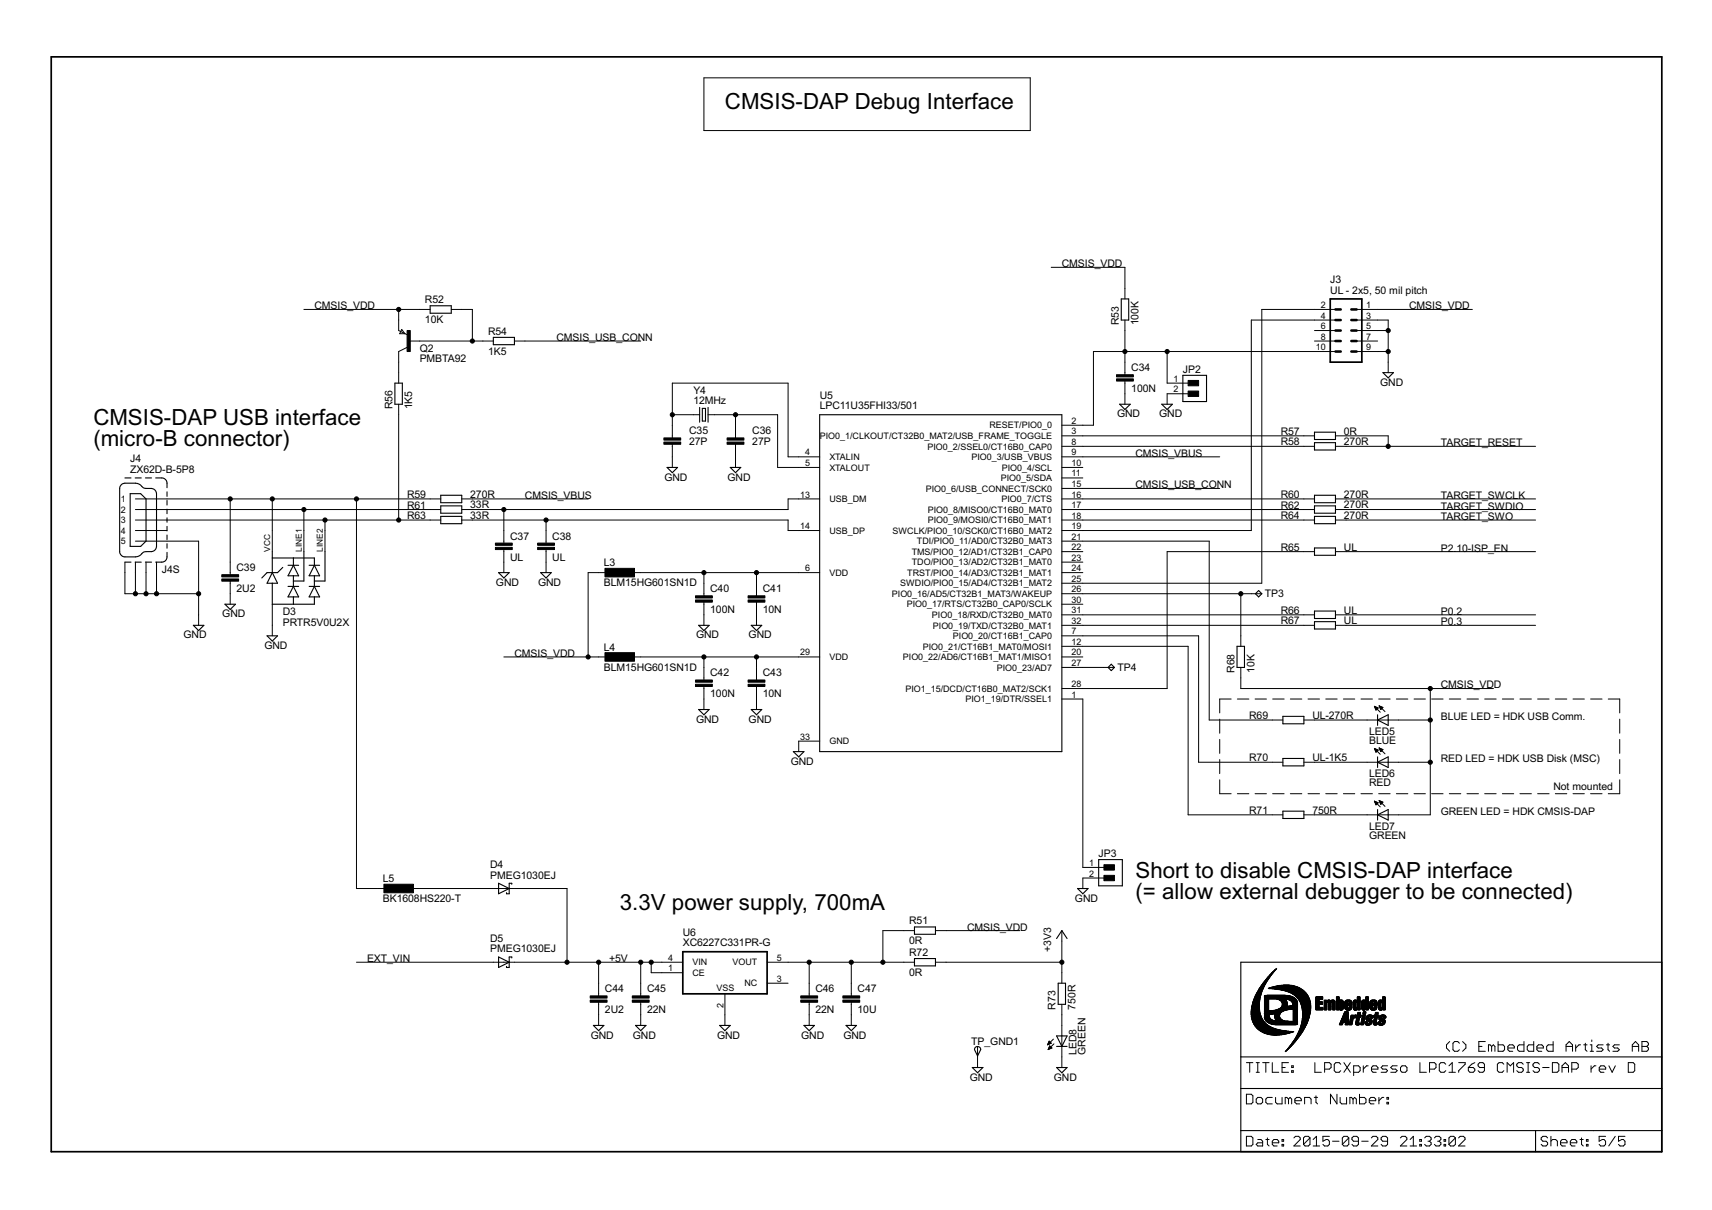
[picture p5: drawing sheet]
<svg xmlns="http://www.w3.org/2000/svg" width="297mm" height="210mm" viewBox="0 0 297 210" stroke-linecap="round" stroke-linejoin="round" font-family="sans-serif">
<defs><g id="words">
<g font-size="4.3">
<text x="125.8" y="19">CMSIS-DAP Debug Interface</text>
<text x="16.2" y="73.8">CMSIS-DAP USB interface</text>
<text x="16.2" y="77.4">(micro-B connector)</text>
<text x="197" y="152.3">Short to disable CMSIS-DAP interface</text>
<text x="197" y="156">(= allow external debugger to be connected)</text>
<text x="107.5" y="157.8">3.3V power supply, 700mA</text>
</g>
<g font-size="2">
<text x="184.2" y="46.4">CMSIS_VDD</text>
<text x="54.6" y="53.7">CMSIS_VDD</text>
<text x="73.7" y="52.6">R52</text>
<text x="230.8" y="50.9">UL - 2x5, 50 mil pitch</text>
<text x="230.8" y="49.1">J3</text>
<text x="244.5" y="53.7">CMSIS_VDD</text>
<text x="73.7" y="56.1">10K</text>
<text x="84.7" y="58.1">R54</text>
<text x="96.6" y="59.2">CMSIS_USB_CONN</text>
<text x="194.1" y="56.4" transform="rotate(-90 194.1 56.4)">R53</text>
<text x="197.6" y="56.4" transform="rotate(-90 197.6 56.4)">100K</text>
<text x="72.8" y="62.8">PMBTA92</text>
<text x="72.8" y="61">Q2</text>
<text x="84.7" y="61.5">1K5</text>
<text x="196.3" y="64.4">C34</text>
<text x="205.2" y="64.6">JP2</text>
<text x="68.1" y="71" transform="rotate(-90 68.1 71)">R56</text>
<text x="71.5" y="71" transform="rotate(-90 71.5 71)">1K5</text>
<text x="120.3" y="70.1">12MHz</text>
<text x="120.3" y="68.3">Y4</text>
<text x="142.2" y="71">LPC11U35FHI33/501</text>
<text x="142.2" y="69.2">U5</text>
<text x="196.3" y="68">100N</text>
<text x="239.5" y="66.9">GND</text>
<text x="119.6" y="77.2">27P</text>
<text x="119.6" y="75.3">C35</text>
<text x="130.5" y="77.2">27P</text>
<text x="130.5" y="75.3">C36</text>
<text x="193.8" y="72.4">GND</text>
<text x="201.1" y="72.4">GND</text>
<text x="222.2" y="77.3">R58</text>
<text x="222.2" y="75.4">R57</text>
<text x="233.2" y="77.2">270R</text>
<text x="233.2" y="75.4">0R</text>
<text x="250" y="77.4">TARGET_RESET</text>
<text x="22.6" y="82">ZX62D-B-5P8</text>
<text x="22.6" y="80.2">J4</text>
<text x="115.3" y="83.4">GND</text>
<text x="126.2" y="83.4">GND</text>
<text x="197" y="79.3">CMSIS_VBUS</text>
<text x="70.6" y="88.2">R61</text>
<text x="70.6" y="86.4">R59</text>
<text x="81.6" y="88.2">33R</text>
<text x="81.6" y="86.4">270R</text>
<text x="91.1" y="86.6">CMSIS_VBUS</text>
<text x="197" y="84.7">CMSIS_USB_CONN</text>
<text x="222.2" y="86.4">R60</text>
<text x="222.2" y="88.2">R62</text>
<text x="233.2" y="86.4">270R</text>
<text x="233.2" y="88.2">270R</text>
<text x="250" y="86.6">TARGET_SWCLK</text>
<text x="250" y="88.4">TARGET_SWDIO</text>
<text x="70.6" y="90">R63</text>
<text x="81.6" y="90">33R</text>
<text x="88.5" y="93.6">C37</text>
<text x="95.8" y="93.6">C38</text>
<text x="222.2" y="95.5">R65</text>
<text x="222.2" y="90">R64</text>
<text x="233.2" y="95.5">UL</text>
<text x="233.2" y="90">270R</text>
<text x="250" y="95.7">P2.10-ISP_EN</text>
<text x="250" y="90.2">TARGET_SWO</text>
<text x="28.1" y="99.3">J4S</text>
<text x="41" y="99.1">C39</text>
<text x="86.1" y="101.6">GND</text>
<text x="88.5" y="97.2">UL</text>
<text x="93.4" y="101.6">GND</text>
<text x="95.8" y="97.2">UL</text>
<text x="104.8" y="101.7">BLM15HG601SN1D</text>
<text x="104.8" y="98.3">L3</text>
<text x="38.6" y="107.1">GND</text>
<text x="41" y="102.7">2U2</text>
<text x="49.1" y="106.7">D3</text>
<text x="123.2" y="106.4">100N</text>
<text x="123.2" y="102.7">C40</text>
<text x="132.4" y="106.4">10N</text>
<text x="132.4" y="102.7">C41</text>
<text x="219.5" y="103.5">TP3</text>
<text x="222.2" y="106.5">R66</text>
<text x="233.2" y="106.5">UL</text>
<text x="250" y="106.6">P0.2</text>
<text x="31.9" y="110.8">GND</text>
<text x="45.9" y="112.6">GND</text>
<text x="49.1" y="108.6">PRTR5V0U2X</text>
<text x="89.3" y="114">CMSIS_VDD</text>
<text x="104.8" y="112.9">L4</text>
<text x="120.8" y="110.8">GND</text>
<text x="129.9" y="110.8">GND</text>
<text x="222.2" y="108.3">R67</text>
<text x="233.2" y="108.3">UL</text>
<text x="250" y="108.5">P0.3</text>
<text x="104.8" y="116.3">BLM15HG601SN1D</text>
<text x="123.2" y="117.3">C42</text>
<text x="132.4" y="117.3">C43</text>
<text x="193.9" y="116.3">TP4</text>
<text x="214.2" y="116.7" transform="rotate(-90 214.2 116.7)">R68</text>
<text x="217.7" y="116.7" transform="rotate(-90 217.7 116.7)">10K</text>
<text x="250" y="119.4">CMSIS_VDD</text>
<text x="120.8" y="125.4">GND</text>
<text x="123.2" y="121">100N</text>
<text x="129.9" y="125.4">GND</text>
<text x="132.4" y="121">10N</text>
<text x="216.7" y="124.7">R69</text>
<text x="227.7" y="124.7">UL-270R</text>
<text x="250" y="124.9">BLUE LED = HDK USB Comm.</text>
<text x="237.6" y="129">BLUE</text>
<text x="237.6" y="127.5">LED5</text>
<text x="137.2" y="132.7">GND</text>
<text x="216.7" y="132.1">R70</text>
<text x="227.7" y="132">UL-1K5</text>
<text x="237.6" y="136.3">RED</text>
<text x="237.6" y="134.8">LED6</text>
<text x="250" y="132.2">RED LED = HDK USB Disk (MSC)</text>
<text x="269.5" y="137">Not mounted</text>
<text x="216.7" y="141.2">R71</text>
<text x="227.7" y="141.2">750R</text>
<text x="237.6" y="143.9">LED7</text>
<text x="250" y="141.3">GREEN LED = HDK CMSIS-DAP</text>
<text x="190.6" y="148.7">JP3</text>
<text x="237.6" y="145.5">GREEN</text>
<text x="66.4" y="153.1">L5</text>
<text x="85.1" y="152.4">PMEG1030EJ</text>
<text x="85.1" y="150.6">D4</text>
<text x="66.4" y="156.5">BK1608HS220-T</text>
<text x="157.7" y="160.4">R51</text>
<text x="167.8" y="161.4">CMSIS_VDD</text>
<text x="186.5" y="156.4">GND</text>
<text x="63.7" y="166.9">EXT_VIN</text>
<text x="85.1" y="165.2">PMEG1030EJ</text>
<text x="85.1" y="163.4">D5</text>
<text x="105.7" y="166.9">+5V</text>
<text x="118.5" y="164.2">XC6227C331PR-G</text>
<text x="118.5" y="162.4">U6</text>
<text x="157.7" y="163.8">0R</text>
<text x="157.7" y="165.8">R72</text>
<text x="182.4" y="165.1" transform="rotate(-90 182.4 165.1)">+3V3</text>
<text x="105" y="172.1">C44</text>
<text x="112.3" y="172.1">C45</text>
<text x="141.5" y="172.1">C46</text>
<text x="148.8" y="172.1">C47</text>
<text x="157.7" y="169.3">0R</text>
<text x="105" y="175.8">2U2</text>
<text x="112.3" y="175.8">22N</text>
<text x="141.5" y="175.8">22N</text>
<text x="148.8" y="175.8">10U</text>
<text x="183.2" y="175.1" transform="rotate(-90 183.2 175.1)">R73</text>
<text x="186.6" y="175.1" transform="rotate(-90 186.6 175.1)">750R</text>
<text x="102.5" y="180.2">GND</text>
<text x="109.8" y="180.2">GND</text>
<text x="124.4" y="180.2">GND</text>
<text x="139" y="180.2">GND</text>
<text x="146.3" y="180.2">GND</text>
<text x="168.5" y="181.3">TP_GND1</text>
<text x="186.8" y="183" transform="rotate(-90 186.8 183)">LED8</text>
<text x="188.3" y="183" transform="rotate(-90 188.3 183)">GREEN</text>
<text x="168.2" y="187.5">GND</text>
<text x="182.9" y="187.5">GND</text>
</g>
<g font-size="1.7">
<text x="229.2" y="53.4">2</text>
<text x="237" y="53.4">1</text>
<text x="229.2" y="55.3">4</text>
<text x="229.2" y="57.1">6</text>
<text x="229.2" y="58.9">8</text>
<text x="237" y="55.3">3</text>
<text x="237" y="57.1">5</text>
<text x="237" y="58.9">7</text>
<text x="228.3" y="60.7">10</text>
<text x="237" y="60.7">9</text>
<text x="203.6" y="66.2">1</text>
<text x="203.6" y="68">2</text>
<text x="142.2" y="76.2">PIO0_1/CLKOUT/CT32B0_MAT2/USB_FRAME_TOGGLE</text>
<text x="160.9" y="78">PIO0_2/SSEL0/CT16B0_CAP0</text>
<text x="171.7" y="74.3">RESET/PIO0_0</text>
<text x="185.9" y="73.5">2</text>
<text x="185.9" y="75.3">3</text>
<text x="185.9" y="77.2">8</text>
<text x="139.7" y="79">4</text>
<text x="139.7" y="80.8">5</text>
<text x="143.9" y="79.8">XTALIN</text>
<text x="143.9" y="81.6">XTALOUT</text>
<text x="168.6" y="79.8">PIO0_3/USB_VBUS</text>
<text x="173.7" y="83.5">PIO0_5/SDA</text>
<text x="173.8" y="81.6">PIO0_4/SCL</text>
<text x="185.9" y="79">9</text>
<text x="185.9" y="80.8">10</text>
<text x="185.9" y="82.7">11</text>
<text x="21" y="87.1">1</text>
<text x="21" y="88.9">2</text>
<text x="138.8" y="86.3">13</text>
<text x="143.9" y="87.1">USB_DM</text>
<text x="160.6" y="85.3">PIO0_6/USB_CONNECT/SCK0</text>
<text x="161" y="88.9">PIO0_8/MISO0/CT16B0_MAT0</text>
<text x="173.7" y="87.1">PIO0_7/CTS</text>
<text x="185.9" y="84.5">15</text>
<text x="185.9" y="86.3">16</text>
<text x="185.9" y="88.1">17</text>
<text x="185.9" y="90">18</text>
<text x="21" y="90.8">3</text>
<text x="21" y="92.6">4</text>
<text x="21" y="94.4">5</text>
<text x="138.8" y="91.8">14</text>
<text x="143.9" y="92.6">USB_DP</text>
<text x="154.9" y="92.6">SWCLK/PIO0_10/SCK0/CT16B0_MAT2</text>
<text x="159.1" y="94.4">TDI/PIO0_11/AD0/CT32B0_MAT3</text>
<text x="161" y="90.8">PIO0_9/MOSI0/CT16B0_MAT1</text>
<text x="185.9" y="91.8">19</text>
<text x="185.9" y="93.6">21</text>
<text x="185.9" y="95.4">22</text>
<text x="139.7" y="99.1">6</text>
<text x="143.9" y="99.9">VDD</text>
<text x="156.2" y="101.7">SWDIO/PIO0_15/AD4/CT32B1_MAT2</text>
<text x="157.4" y="99.9">TRST/PIO0_14/AD3/CT32B1_MAT1</text>
<text x="158.2" y="96.2">TMS/PIO0_12/AD1/CT32B1_CAP0</text>
<text x="158.2" y="98.1">TDO/PIO0_13/AD2/CT32B1_MAT0</text>
<text x="185.9" y="97.3">23</text>
<text x="185.9" y="99.1">24</text>
<text x="185.9" y="100.9">25</text>
<text x="154.8" y="103.5">PIO0_16/AD5/CT32B1_MAT3/WAKEUP</text>
<text x="157.3" y="105.4">PIO0_17/RTS/CT32B0_CAP0/SCLK</text>
<text x="161.7" y="107.2">PIO0_18/RXD/CT32B0_MAT0</text>
<text x="185.9" y="102.7">26</text>
<text x="185.9" y="104.6">30</text>
<text x="185.9" y="106.4">31</text>
<text x="138.8" y="113.7">29</text>
<text x="160.1" y="112.7">PIO0_21/CT16B1_MAT0/MOSI1</text>
<text x="161.9" y="109">PIO0_19/TXD/CT32B0_MAT1</text>
<text x="165.3" y="110.9">PIO0_20/CT16B1_CAP0</text>
<text x="185.9" y="108.2">32</text>
<text x="185.9" y="110">7</text>
<text x="185.9" y="111.9">12</text>
<text x="185.9" y="113.7">20</text>
<text x="143.9" y="114.5">VDD</text>
<text x="156.7" y="114.5">PIO0_22/AD6/CT16B1_MAT1/MISO1</text>
<text x="157.1" y="120">PIO1_15/DCD/CT16B0_MAT2/SCK1</text>
<text x="173" y="116.3">PIO0_23/AD7</text>
<text x="185.9" y="115.5">27</text>
<text x="185.9" y="119.2">28</text>
<text x="167.5" y="121.8">PIO1_19/DTR/SSEL1</text>
<text x="185.9" y="121">1</text>
<text x="138.8" y="128.3">33</text>
<text x="143.9" y="129.1">GND</text>
<text x="189" y="150.2">1</text>
<text x="189" y="152.1">2</text>
<text x="115.9" y="166.7">4</text>
<text x="120.2" y="167.5">VIN</text>
<text x="127.1" y="167.5">VOUT</text>
<text x="134.8" y="166.7">5</text>
<text x="115.9" y="168.5">1</text>
<text x="120.2" y="169.3">CE</text>
<text x="124.3" y="171.8">VSS</text>
<text x="129.2" y="171.1">NC</text>
<text x="134.8" y="170.3">3</text>
<text x="125.5" y="174.9" transform="rotate(-90 125.5 174.9)">2</text>
</g>
<g font-size="1.6">
<text x="46.9" y="95.7" transform="rotate(-90 46.9 95.7)">VCC</text>
<text x="52.4" y="95.7" transform="rotate(-90 52.4 95.7)">LINE1</text>
<text x="56" y="95.7" transform="rotate(-90 56 95.7)">LINE2</text>
</g>
</g></defs>
<g fill="#000" stroke="#000" stroke-width=".17">
<path d="M122.1 13.5h56.7zM178.8 13.5v9.1zM122.1 13.5v9.1zM122.1 22.6h56.7zM69.2 55.5v1.8zM69.2 57.3l1.4 .8zM52.7 53.7h16.5zM69.2 53.7v1.8zM69.7 57.1l-.4 .8zM69.7 57.1l.6 .8zM69.3 57.9h1zM71 59.2h1.8z"/>
<path d="M72.8 53.7h1.8zM69.2 53.7h3.6zM78.3 53.7h1.8zM80.1 53.7h1.9zM72.8 59.2h9.2zM82 53.7v5.5zM83.8 59.2h1.8zM82 59.2h1.8zM89.3 59.2h1.8zM91.1 59.2h20.1zM195.2 50v1.9zM195.2 55.5v1.8z"/>
<path d="M195.2 46.4v3.6zM182.4 46.4h12.8zM217.1 55.5v36.5zM218.9 53.7v47.5zM228.1 53.7h3.6zM228.1 55.5h3.6zM228.1 57.3h3.6zM228.1 59.2h3.6zM217.1 55.5h11zM218.9 53.7h9.2zM235.4 53.7h3.6zM235.4 55.5h3.6z"/>
<path d="M235.4 57.3h3.6zM235.4 59.2h3.6zM239 55.5h1.9zM239 57.3h1.9zM239 53.7h16.5zM240.9 55.5v1.8zM240.9 57.3v3.7zM69.2 64.6v1.9zM69.2 70.1v1.8zM69.2 61v1.8zM69.2 61l1.4-.7zM69.2 71.9v18.3z"/>
<path d="M69.2 62.8v1.8zM116.6 73.8v1.8zM116.6 77.4v1.8zM116.6 75.6v.4zM116.6 77.1v.3zM116.6 79.2v1.9zM116.6 66.5v5.4zM116.6 71.9v1.9zM120.3 71.9h1.1zM116.6 71.9h3.7zM122.9 71.9h1.1zM127.6 73.8v1.8z"/>
<path d="M127.6 77.4v1.8zM127.6 75.6v.4zM127.6 77.1v.3zM127.6 79.2v1.9zM127.6 71.9v1.9zM124 71.9h3.6zM127.6 71.9h7.3zM136.7 66.5v12.7zM136.7 79.2h1.9zM116.6 66.5h20.1zM138.6 79.2h3.6zM184.2 73.8h3.7z"/>
<path d="M184.2 75.6h3.7zM184.2 77.4h3.7zM184.2 79.2h3.7zM187.9 79.2h23.7zM187.9 73.8h1.8zM189.7 61h5.5zM189.7 61v12.8zM195.2 62.8v1.8zM195.2 66.5v1.8zM195.2 64.6v.4zM195.2 66.1v.4zM195.2 68.3v1.8z"/>
<path d="M195.2 61v1.8zM195.2 57.3v3.7zM202.5 66.5h3.6zM202.5 68.3h3.6zM202.5 68.3v1.8zM195.2 61h7.3zM202.5 61v5.5zM226.2 77.4h1.9zM226.2 75.6h1.9zM187.9 75.6h38.3zM187.9 77.4h38.3zM228.1 61h3.6z"/>
<path d="M202.5 61h25.6zM231.7 77.4h1.9zM231.7 75.6h1.9zM233.6 77.4h7.3zM233.6 75.6h7.3zM235.4 61h3.6zM239 61h1.9zM240.9 62.8v1.8zM240.9 61v1.8zM240.9 77.4h25.5zM240.9 75.6v1.8zM21.7 97.5v1.8z"/>
<path d="M23.5 97.5v1.8zM23.5 99.3v3.7zM25.3 97.5v1.8zM25.3 99.3v3.7zM27.2 97.5v1.8zM27.2 99.3v3.7zM23.5 86.6h5.5zM23.5 88.4h5.5zM23.5 90.2h5.5zM23.5 92h5.5zM23.5 93.9h5.5zM29 93.9h5.5z"/>
<path d="M29 90.2h27.4zM29 88.4h23.7zM29 86.6h10.9zM34.5 93.9v9.1zM39.9 97.5v1.8zM39.9 99.3v.4zM39.9 86.6h7.3zM39.9 86.6v10.9zM47.2 92v3.7zM47.2 86.6v5.4zM47.2 86.6h14.6zM52.7 92v3.7z"/>
<path d="M52.7 88.4h21.9zM52.7 88.4v3.6zM56.4 92v3.7zM56.4 90.2h12.8zM56.4 90.2v1.8zM61.8 86.6h12.8zM61.8 86.6v67.5zM69.2 90.2h5.4zM74.6 90.2h1.9zM74.6 88.4h1.9zM74.6 86.6h1.9zM80.1 90.2h1.9z"/>
<path d="M80.1 88.4h1.9zM80.1 86.6h1.9zM82 88.4h5.4zM82 90.2h12.7zM82 86.6h20zM87.4 92v1.9zM87.4 95.7v1.8zM87.4 93.9v.3zM87.4 95.3v.4zM87.4 97.5v1.8zM87.4 88.4h49.3zM87.4 88.4v3.6z"/>
<path d="M94.7 92v1.9zM94.7 95.7v1.8zM94.7 93.9v.3zM94.7 95.3v.4zM94.7 97.5v1.8zM94.7 90.2h42zM94.7 90.2v1.8zM102 99.3v14.7zM103.9 99.3h1.8zM102 99.3h1.9zM109.3 99.3h1.9zM111.2 99.3h10.9z"/>
<path d="M122.1 99.3v1.9zM122.1 99.3h9.2zM131.3 99.3v1.9zM131.3 99.3h7.3zM134.9 71.9v9.2zM134.9 81.1h3.7zM136.7 86.6v1.8zM136.7 86.6h1.9zM136.7 90.2v1.8zM136.7 92h1.9zM138.6 86.6h3.6zM138.6 92h3.6z"/>
<path d="M138.6 99.3h3.6zM138.6 81.1h3.6zM184.2 81.1h3.7zM184.2 82.9h3.7zM184.2 84.7h3.7zM184.2 86.6h3.7zM184.2 88.4h3.7zM184.2 90.2h3.7zM184.2 92h3.7zM184.2 93.9h3.7zM184.2 95.7h3.7zM184.2 97.5h3.7z"/>
<path d="M184.2 99.3h3.7zM187.9 84.7h23.7zM187.9 93.9h21.9zM187.9 92h29.2zM202.5 95.7h23.7zM209.8 93.9v31zM226.2 86.6h1.9zM226.2 88.4h1.9zM226.2 95.7h1.9zM226.2 90.2h1.9zM187.9 86.6h38.3zM187.9 88.4h38.3z"/>
<path d="M187.9 90.2h38.3zM231.7 86.6h1.9zM231.7 88.4h1.9zM231.7 95.7h1.9zM231.7 90.2h1.9zM233.6 86.6h32.8zM233.6 88.4h32.8zM233.6 95.7h32.8zM233.6 90.2h32.8zM21.7 99.3v3.7zM21.7 103h1.8zM23.5 103h1.8z"/>
<path d="M25.3 103h1.9zM27.2 103h7.3zM34.5 106.7v1.8zM34.5 103v3.7zM39.9 101.2v1.8zM39.9 100.8v.4zM39.9 103v1.8zM47.2 104.8v3.7zM47.2 108.5v1.8zM102 114h1.9zM87.4 114h14.6zM103.9 114h1.8z"/>
<path d="M109.3 114h1.9zM111.2 114h10.9zM122.1 101.2v1.8zM122.1 104.8v1.9zM122.1 103v.4zM122.1 104.5v.3zM122.1 106.7v1.8zM122.1 115.8v1.8zM122.1 117.6v.4zM122.1 119.1v.3zM122.1 114v1.8zM122.1 114h9.2z"/>
<path d="M131.3 101.2v1.8zM131.3 104.8v1.9zM131.3 103v.4zM131.3 104.5v.3zM131.3 106.7v1.8zM131.3 115.8v1.8zM131.3 117.6v.4zM131.3 119.1v.3zM131.3 114v1.8zM131.3 114h7.3zM138.6 114h3.6zM184.2 101.2h3.7z"/>
<path d="M184.2 103h3.7zM184.2 104.8h3.7zM184.2 106.7h3.7zM184.2 108.5h3.7zM184.2 110.3h3.7zM184.2 112.1h3.7zM184.2 114h3.7zM184.2 115.8h3.7zM184.2 119.4h3.7zM187.9 101.2h31zM187.9 110.3h20.1zM187.9 112.1h18.2z"/>
<path d="M187.9 115.8h3.6zM187.9 103h27.4zM187.9 119.4h14.6zM191.5 115.8h1.9zM202.5 95.7v23.7zM206.1 112.1v29.3zM208 110.3v21.9zM215.3 110.3v1.8zM215.3 115.8v1.8zM215.3 103h1.8zM215.3 103v7.3zM215.3 117.6v1.8z"/>
<path d="M215.3 119.4h32.9zM217.1 103h1.8zM226.2 108.5h1.9zM226.2 106.7h1.9zM187.9 108.5h38.3zM187.9 106.7h38.3zM231.7 108.5h1.9zM231.7 106.7h1.9zM233.6 108.5h32.8zM233.6 106.7h32.8zM248.2 119.4h10.9zM122.1 119.4v1.9z"/>
<path d="M122.1 121.3v1.8zM131.3 119.4v1.9zM131.3 121.3v1.8zM138.6 128.6h3.6zM138.6 128.6v1.8zM184.2 121.3h3.7zM187.9 121.3v29.2zM208 132.2h12.7zM209.8 124.9h10.9zM211.6 121.3h2zM211.6 135.3v2.4zM211.6 131.8v2.4z"/>
<path d="M211.6 128.3v2.4zM211.6 124.8v2.4zM211.6 121.3v2.4zM211.6 137.7h2zM214.7 121.3h2zM214.7 137.7h2zM217.8 121.3h1.9zM217.8 137.7h1.9zM220.7 124.9h1.9zM220.7 132.2h1.9zM220.8 121.3h2zM220.8 137.7h2z"/>
<path d="M223.9 121.3h2zM223.9 137.7h2zM226.9 121.3h2zM226.2 124.9h1.9zM226.2 132.2h1.9zM228.1 124.9h9.1zM228.1 132.2h9.1zM226.9 137.7h2zM230 121.3h2zM230 137.7h2zM233.1 121.3h2zM233.1 137.7h2z"/>
<path d="M236.1 121.3h2zM237.2 124.9h1.8zM237.2 132.2h1.8zM236.1 137.7h2zM238.5 122.5l.6 .3zM238.5 129.8l.6 .3zM238.5 139l.6 .3zM238.5 122.6h.2zM238.5 129.9h.2zM238.5 139h.2zM238.5 122.7h.3zM238.5 130h.4z"/>
<path d="M238.5 139.1h.3zM238.6 122.8h.4zM238.6 139.2h.4zM238.6 130.1h.5zM238.6 122.9h.5zM238.6 130.2h.5zM238.6 139.3h.5zM238.6 139.4h.4zM238.7 122.9h.3zM238.7 130.3h.3zM238.7 123h.2zM238.7 130.3h.2z"/>
<path d="M238.7 139.4h.2zM238.7 123.1h.1zM238.7 130.4h.1zM238.7 139.5h.1zM238.5 122.5l.2 .7zM238.5 129.8l.2 .7zM238.5 139l.2 .6zM238.7 123.2l.4-.4zM239.1 130.1l-.4 .4zM238.7 139.6l.4-.3zM239.2 121.3h2zM239.3 122.4l.6 .3z"/>
<path d="M239.3 129.8l.6 .2zM239.3 138.9l.6 .2zM239.3 122.6h.2zM239.3 139h.2zM239.4 129.9h.2zM239.4 122.6h.3zM239.4 129.9h.3zM239.4 139h.3zM239.4 122.7h.5zM239.4 139.1h.5zM239.4 130h.5zM239.4 122.8h.5z"/>
<path d="M239.4 130.1h.5zM239.4 139.2h.5zM239.5 139.3h.3zM238.5 122.5l1 1zM239.5 122.9h.3zM238.5 129.8l1 1.1zM239.5 130.2h.3zM238.5 139l1 1zM239.5 122.9h.2zM239.5 130.3h.2zM239.5 139.4h.2zM239.5 123h.1z"/>
<path d="M239.5 139.4h.1zM239.3 122.4l.3 .7zM239.3 129.8l.3 .6zM239.3 138.9l.3 .6zM239.6 123.1l.3-.4zM239.6 130.4l.3-.4zM239.9 139.1l-.3 .4zM239.3 122.4l1 1zM239.3 129.8l1 1zM239.3 138.9l1 1zM239 124.9h1.9zM239 132.2h1.9z"/>
<path d="M239.2 137.7h2zM242.3 121.3h2zM240.9 124.9h1.8zM240.9 132.2h1.8zM242.7 132.2h5.5zM242.7 124.9h5.5zM242.3 137.7h2zM245.3 121.3h2zM245.3 137.7h2zM248.2 124.9v7.3zM248.2 119.4v5.5zM248.4 121.3h2z"/>
<path d="M248.4 137.7h2zM251.5 121.3h1.9zM251.5 137.7h1.9zM254.5 121.3h2zM254.5 137.7h2zM257.6 121.3h2zM257.6 137.7h2zM260.7 121.3h1.9zM260.7 137.7h1.9zM263.7 121.3h2zM263.7 137.7h2zM266.8 121.3h2z"/>
<path d="M266.8 137.7h2zM269.9 121.3h1.9zM269.9 137.7h1.9zM272.9 121.3h2zM272.9 137.7h2zM276 121.3h2zM276 137.7h2zM279 121.3h2zM281 121.3v2.4zM281 124.8v2.4zM281 128.3v2.4zM281 131.8v2.4z"/>
<path d="M281 135.3v2.4zM279 137.7h2zM61.8 154.1h3.7zM65.5 154.1h1.8zM71 154.1h1.8zM72.8 154.1h12.8zM85.6 154.1h1.8zM87.4 154.1h1.9zM89.3 154.1h9.1zM98.4 154.1v12.8zM187.9 150.5h3.6zM187.9 152.3h3.6z"/>
<path d="M187.9 152.3v1.8zM206.1 141.4h14.6zM220.7 141.4h1.9zM226.2 141.4h1.9zM228.1 141.4h9.1zM237.2 141.4h1.8zM239 141.4h1.9zM240.9 141.4h1.8zM242.7 141.4h5.5zM248.2 132.2v9.2zM85.6 166.9h1.8zM61.8 166.9h23.8z"/>
<path d="M87.4 166.9h1.9zM89.3 166.9h9.1zM98.4 166.9h5.5zM103.9 176v1.9zM103.9 170.6v1.8zM103.9 174.2v1.8zM103.9 172.4v.4zM103.9 173.9v.3zM103.9 166.9v3.7zM111.2 170.6v1.8zM111.2 174.2v1.8zM111.2 172.4v.4z"/>
<path d="M111.2 173.9v.3zM111.2 176v1.9zM103.9 166.9h7.3zM111.2 166.9v3.7zM111.2 166.9h1.8zM113 166.9v1.8zM114.8 166.9h3.7zM114.8 168.7h3.7zM113 166.9h1.8zM113 168.7h1.8zM125.8 176v1.9zM125.8 172.4v3.6z"/>
<path d="M133.1 166.9h3.6zM133.1 170.6h3.6zM136.7 166.9h3.7zM140.4 170.6v1.8zM140.4 174.2v1.8zM140.4 172.4v.4zM140.4 173.9v.3zM140.4 176v1.9zM140.4 166.9h7.3zM140.4 166.9v3.7zM147.7 170.6v1.8zM147.7 174.2v1.8z"/>
<path d="M147.7 172.4v.4zM147.7 173.9v.3zM147.7 176v1.9zM147.7 166.9v3.7zM147.7 166.9h5.5zM153.2 161.4v5.5zM156.8 161.4h1.9zM156.8 166.9h1.9zM153.2 166.9h3.6zM153.2 161.4h3.6zM162.3 161.4h1.8zM162.3 166.9h1.8z"/>
<path d="M164.1 166.9h20.1zM164.1 161.4h12.8zM184.2 177.9v1.8zM184.2 179.7v1.8zM184.2 168.7v1.9zM184.2 174.2v1.8zM184.2 161.4v1.9zM184.2 163.3v3.6zM184.2 166.9v1.8zM184.2 176v1.9zM169.6 181.5v1.8zM169.6 183.3v1.9z"/>
<path d="M182 180.6l-.2 .7zM181.8 181.2h.1zM181.8 181.1h.3zM181.9 181h.4zM182.1 181.4l-.2 .7zM181.9 181h.5zM181.9 182h.2zM181.9 180.9h.4zM181.9 181.9h.4zM182 180.8h.2zM182 181.8h.5zM182 180.7h.1z"/>
<path d="M182 181.7h.4zM182 180.6l.4 .4zM182 181.7h.3zM182.1 181.6h.2zM182.1 181.4l.4 .4zM181.8 181.3l.6-.3zM181.9 182.1l.6-.3zM181.8 181.3l1-1zM182.9 181.1l-1 1zM184.2 181.5v1.8zM184.2 183.3v1.9zM216.3 197.1v1.7z"/>
<path d="M216.3 198.8h.8zM216.3 184.3h1.1zM216.3 189.8v1.7zM216.3 191.5h.8zM216.8 184.3v1.7zM217.1 198.8l.3-.3zM216.3 197.1h.8zM217.1 191.5l.3-.3zM216.3 189.8h.8zM217.4 197.4v1.1zM217.1 197.1l.3 .3zM217.4 190.1v1.1z"/>
<path d="M217.1 189.8l.3 .3zM218.2 198.2l-.2 .3zM218 186h.5zM218 184.3h.5zM218 190.7v.5zM218 191.2l.2 .3zM218.2 197.7h.6zM218 198.5l.2 .3zM218.2 198.2h.9zM218.2 184.3v1.7zM218.2 191.5h.6zM218.2 190.4l-.2 .3z"/>
<path d="M218.8 197.7l.3 .3zM218.8 191.5l.3-.3zM218.2 190.4h.6zM219.1 198v.8zM218.2 198.8h.9zM219.1 184.3h1.1zM219.1 190.7v.5zM218.8 190.4l.3 .3zM219.6 197.7h.6zM219.6 184.3v1.7zM219.6 190.7v.5zM219.6 191.2l.3 .3z"/>
<path d="M219.9 197.4v1.1zM219.9 198.5l.3 .3zM219.9 190.4l-.3 .3zM219.9 191.5h.8zM220.7 198v.5zM221 197.7l-.3 .3zM220.7 184.3v1.7zM220.7 186h1.2zM219.9 190.4h.8zM220.7 198.5l.3 .3zM221 197.7h.6zM221.3 190.4v.8z"/>
<path d="M221.3 191.2l.3 .3zM221 198.8h.6zM221.6 197.7l.3 .3zM221.6 191.5h.8zM221.9 198v.2zM220.7 198.2h1.2zM222.4 197.7h.3zM222.4 197.7v.3zM222.4 198.5h.3zM222.4 198.5v.3zM222.4 184.3v1.7zM222.4 186h1.2z"/>
<path d="M222.4 185.2h.6zM222.4 190.4v1.1zM222.7 197.7v.3zM222.4 198h.3zM222.7 198.5v.3zM222.4 198.8h.3zM223 190.4v1.1zM223 190.4h.3zM223.3 190.4l.3 .3zM222.4 184.3h1.2zM223.6 190.7v.8zM223.8 190.4l-.2 .3z"/>
<path d="M223.8 190.4l.3 .3zM224.1 184.9h.3zM224.1 184.9v.3zM224.1 185.7h.3zM224.1 185.7v.3zM224.1 190.7v.8zM224.4 184.9v.3zM224.1 185.2h.3zM224.4 185.7v.3zM224.1 186h.3zM225.6 197.7l-1.1 1.1zM224.7 190.7v.5z"/>
<path d="M224.7 190.7l.3-.3zM224.8 197.1l-.3 .3zM224.7 191.2l.3 .3zM225 190.4h.5zM224.8 197.1h.5zM225 191.5h.5zM225.5 190.4l.3 .3zM224.5 198.8h1.1zM225.6 197.4v.3zM225.3 197.1l.3 .3zM225.8 190.7v.2zM224.7 190.9h1.1z"/>
<path d="M226.2 197.4v1.1zM226.2 197.4l.2-.3zM226.2 198.5l1.1-1.1zM226.4 190.4v1.1zM226.4 190.4h.8zM226.4 197.1h.6zM226.2 198.5l.2 .3zM227 197.1l.3 .3zM226.4 198.8h.6zM227.2 190.4l.3 .3zM227.3 197.4v1.1zM227.3 198.5l-.3 .3z"/>
<path d="M227.5 190.7v.8zM227.8 197.7l.6-.6zM227.8 198.8h1.2zM228 190.4h.6zM228.1 184.3v1.7zM228.1 186h1.2zM228.3 190.1v1.1zM228.3 191.2l.3 .3zM228.4 197.1v1.7zM229.5 197.1v.9zM229.5 198l.6-.3zM229.5 198.5l.3 .3z"/>
<path d="M229.8 184.3v1.7zM229.8 184.3h.9zM230.1 197.7h.3zM230.4 197.7l.3 .3zM229.8 198.8h.6zM229.5 197.1h1.2zM230.7 198v.5zM230.7 198.5l-.3 .3zM230.7 184.3l.2 .3zM229.8 185.5h.9zM230.8 189.8v1.7zM230.8 189.8l1.2 1.7z"/>
<path d="M230.9 184.6v.6zM230.7 185.5l.2-.3zM231.2 198h1.1zM231.5 184.6v1.1zM231.5 185.7l.3 .3zM231.8 184.3l-.3 .3zM231.8 186h.5zM232 189.8v1.7zM231.8 184.3h.5zM232.3 186l.3-.3zM232.5 190.4v.8zM232.5 191.2l.3 .3z"/>
<path d="M232.3 184.3l.3 .3zM232.8 191.5h.8zM232.9 197.4v1.1zM232.9 197.4l.3-.3zM232.9 198.5l1.1-1.1zM233.2 197.1h.5zM232.9 198.5l.3 .3zM233.2 184.3l1.1 1.7zM233.6 190.4v1.1zM233.7 197.1l.3 .3zM233.2 198.8h.5zM234 197.4v1.1z"/>
<path d="M234 198.5l-.3 .3zM234.2 190.4v1.1zM234.2 190.4h.3zM234.3 184.3l-1.1 1.7zM234.5 190.4l.3 .3zM234.6 198.5l.2 .3zM234.6 197.4v.3zM234.6 197.7l.2 .3zM234.8 190.7v.8zM235 190.4l-.2 .3zM234.8 198.8h.6zM234.8 197.1l-.2 .3z"/>
<path d="M234.8 198h.9zM234.9 184.9v1.7zM234.9 184.9h.8zM235 190.4l.3 .3zM235.3 190.7v.8zM235.7 198.5l-.3 .3zM234.8 197.1h.6zM235.7 197.4v1.1zM235.4 197.1l.3 .3zM235.7 184.9l.3 .3zM234.9 186h.8zM235.9 189.8v1.7z"/>
<path d="M235.9 191.5h.8zM236 185.2v.5zM236 185.7l-.3 .3zM236.3 198h1.1zM236.5 184.9v1.1zM236.5 185.5l.6-.6zM236.7 191.5l.3-.3zM235.9 190.4h.8zM237 190.7v.5zM236.7 190.4l.3 .3zM237.1 184.9h.3zM237.6 190.7v.5z"/>
<path d="M237.8 190.4l-.2 .3zM237.6 191.2l.2 .3zM237.8 190.4h.6zM237.9 198.8l1.2-1.1zM238 185.2v.5zM238.2 184.9l-.2 .3zM238.2 197.1l-.3 .3zM238 185.7l.2 .3zM238.2 184.9h.6zM237.8 191.5h.6zM238.4 190.4l.3 .3zM238.7 190.7v.2z"/>
<path d="M237.6 190.9h1.1zM238.2 197.1h.6zM238.2 186h.6zM238.8 184.9l.3 .3zM237.9 198.8h1.2zM239.1 197.4v.3zM238.8 197.1l.3 .3zM239.1 185.2v.3zM238 185.5h1.1zM239.2 190.4v1.1zM239.8 190.4l-.6 .5zM239.6 198.5l.3 .3z"/>
<path d="M239.6 197.4v.3zM239.6 197.7l.3 .3zM239.6 186h.9zM239.9 184.9l-.3 .3zM239.8 190.4h.3zM239.9 198.8h.6zM239.9 197.1l-.3 .3zM239.9 198h.8zM239.6 185.2l.3 .3zM239.9 184.9h.8zM240.5 198.8l.2-.3zM239.9 197.1h.6z"/>
<path d="M240.5 186l.2-.3zM239.9 185.5h.6zM240.6 190.4h.3zM240.6 190.4v.3zM240.6 191.2h.3zM240.6 191.2v.3zM240.7 197.4v1.1zM240.5 197.1l.2 .3zM240.5 185.5l.2 .2zM240.9 190.4v.3zM240.6 190.7h.3zM240.9 191.2v.3z"/>
<path d="M240.6 191.5h.3zM241.3 186h.8zM241.3 185.2l.3-.3zM241.3 185.2l.3 .3zM241.6 184.9h.8zM242.1 186l.3-.3zM241.6 185.5h.5zM242.1 185.5l.3 .2zM243 198.8l1.1-1.1zM243 185.2v.5zM243 185.7l.3 .3zM243 197.4l.3-.3z"/>
<path d="M243.3 186h.5zM243.3 184.9l-.3 .3zM243.3 197.1h.5zM243.8 186l.3-.3zM243.3 184.9h.5zM243 198.8h1.1zM244.1 197.4v.3zM243.8 197.1l.3 .3zM244.1 185.2v.5zM243.8 184.9l.3 .3zM245.2 197.1l-.5 .6zM244.7 198.8h1.1z"/>
<path d="M245.2 197.1v1.7zM246.3 197.7h.3zM246.3 197.7v.3zM246.3 198.5h.3zM246.3 198.5v.3zM246.4 184.3v1.7zM246.4 186h1.1zM246.6 197.7v.3zM246.3 198h.3zM246.6 198.5v.3zM246.3 198.8h.3zM247.2 197.4l.3-.3z"/>
<path d="M247.5 197.1h.5zM247.2 198.5l.3 .3zM248 197.1l.3 .3zM247.8 198h.2zM248 198l.3 .2zM247.5 198.8h.5zM248 184.3v1.7zM248 184.3h.9zM248.3 197.4v.3zM248.3 197.7l-.3 .3zM248.3 198.2v.3zM248.3 198.5l-.3 .3z"/>
<path d="M248.9 197.4l.3-.3zM248.9 184.3l.3 .3zM248 185.5h.9zM249.2 197.1h.5zM248.9 198.5l.3 .3zM249.2 184.6v.6zM249.2 185.2l-.3 .3zM249.7 197.1l.3 .3zM249.4 198h.3zM249.7 198l.3 .2zM249.2 198.8h.5zM249.7 184.6v1.1z"/>
<path d="M249.7 185.7l.3 .3zM250 197.4v.3zM250 197.7l-.3 .3zM250 198.2v.3zM249.7 198.8l.3-.3zM250 184.3l-.3 .3zM250 186h.5zM250.5 197.7h.3zM250.5 197.7v.3zM250.5 198.5h.3zM250.5 198.5v.3zM250 184.3h.5z"/>
<path d="M250.5 186l.3-.3zM250.8 197.7v.3zM250.5 198h.3zM250.8 198.5v.3zM250.5 198.8h.3zM250.5 184.3l.3 .3zM251 181.3v.5zM251.5 180.7l-.5 .6zM251.4 197.4v1.1zM251.4 197.4l.3-.3zM251.4 198.5l1.1-1.1zM251.4 184.9l.6-.6z"/>
<path d="M251.4 186h1.1zM251 181.8l.5 .6zM251.7 197.1h.5zM251.4 198.5l.3 .3zM252 184.3v1.7zM252.1 181v1.1zM252.1 182.1l.3 .3zM252.2 197.1l.3 .3zM251.7 198.8h.5zM252.4 180.7l-.3 .3zM252.4 182.4h.5zM252.5 197.4v1.1z"/>
<path d="M252.2 198.8l.3-.3zM252.4 180.7h.5zM252.9 182.4l.3-.3zM253.1 198.8l1.1-1.1zM253.1 184.3h1.1zM253.1 185.7v.3zM252.9 180.7l.3 .3zM253.3 197.1l-.2 .3zM253.8 182.4l.5-.6zM253.3 197.1h.6zM253.1 198.8h1.1zM254.2 197.4v.3z"/>
<path d="M253.9 197.1l.3 .3zM254.2 184.3v.3zM254.2 184.6l-1.1 1.1zM254.3 181.3v.5zM253.8 180.7l.5 .6zM254.8 185.2v.5zM254.8 185.7l.2 .3zM255 186h.6zM255.3 184.6l-.5 .6zM255.6 186l.3-.3zM254.8 185.2h.8zM255.3 184.6l.6-.3z"/>
<path d="M255.9 185.5v.2zM255.6 185.2l.3 .3zM256.5 185.7l.2 .3zM256.5 184.6v.3zM256.5 184.9l.2 .3zM256.6 180.7v1.7zM256.6 182.4h1.1zM256.6 181.5h.5zM256.7 186h.6zM256.7 184.3l-.2 .3zM256.7 185.2h.9zM257.3 186l.3-.3z"/>
<path d="M256.7 184.3h.6zM257.6 184.6v1.1zM257.3 184.3l.3 .3zM256.6 180.7h1.1zM258.3 181.3v1.1zM258.3 181.3h.2zM258.5 181.3l.3 .2zM258.8 181.5v.9zM258.8 181.5l.3-.2zM259.1 181.3l.3 .2zM259.4 181.5v.9zM259.8 184.6v1.1z"/>
<path d="M259.8 185.7l.3 .3zM259.9 180.7v1.7zM259.9 182.4h.9zM259.8 184.6l.3-.3zM260.1 186h.5zM260.1 184.3h.5zM260.6 186l.3-.3zM260.8 182.4l.2-.3zM259.9 181.3h.9zM260.6 184.3l.3 .3zM261 181.5v.6zM260.8 181.3l.2 .2z"/>
<path d="M261.5 184.3v1.7zM261.5 184.3l.5 .6zM261.6 181.5v.6zM261.6 181.5l.3-.2zM261.6 182.1l.3 .3zM261.9 181.3h.6zM262 184.9l.6-.6zM261.9 182.4h.6zM262.5 181.3l.2 .2zM262.6 184.3v1.7zM262.7 181.5v.3zM261.6 181.8h1.1z"/>
<path d="M263.2 184.6v.3zM263.2 184.9l.3 .3zM263.3 181.5v.6zM263.3 181.5l.3-.2zM263.2 184.6l.3-.3zM263.5 185.2h.5zM263.2 185.7l.3 .3zM263.3 182.1l.3 .3zM263.6 181.3h.8zM263.5 184.3h.5zM264 185.2l.3 .3zM263.5 186h.5z"/>
<path d="M264 184.3l.3 .3zM264.3 185.5v.2zM264.3 185.7l-.3 .3zM264.4 180.7v1.7zM263.6 182.4h.8zM264.9 186h.5zM264.9 184.3h.5zM265 181.5v.6zM265 181.5l.3-.2zM265.1 184.3v1.7zM265 182.1l.3 .3zM265.3 181.3h.8z"/>
<path d="M266 184.6v.3zM266 184.9l.3 .3zM266.1 180.7v1.7zM265.3 182.4h.8zM266.3 184.3l-.3 .3zM266.3 185.2h.5zM266 185.7l.3 .3zM266.7 181.5v.6zM266.7 181.5l.2-.2zM266.3 184.3h.5zM266.8 185.2l.3 .3zM266.3 186h.5z"/>
<path d="M266.7 182.1l.2 .3zM266.9 181.3h.6zM266.8 184.3l.3 .3zM267.1 185.5v.2zM266.8 186l.3-.3zM267.4 197.4v.3zM267.4 197.7l.3 .3zM266.9 182.4h.6zM267.5 181.3l.3 .2zM267.7 185.2h1.1zM267.4 197.4l.3-.3zM267.7 198h.5z"/>
<path d="M267.4 198.5l.3 .3zM267.8 181.5v.3zM266.7 181.8h1.1zM267.7 197.1h.5zM268.2 198l.3 .2zM267.7 198.8h.5zM268.4 181.5v.6zM268.4 181.5l.2-.2zM268.2 197.1l.3 .3zM268.5 198.2v.3zM268.5 198.5l-.3 .3zM268.4 182.1l.2 .3z"/>
<path d="M268.6 181.3h.9zM269.1 197.1v1.7zM269.4 197.7l-.3 .3zM269.3 184.3v1.7zM269.3 186h.9zM269.4 197.7h.5zM269.5 180.7v1.7zM268.6 182.4h.9zM269.9 197.7l.3 .3zM270.2 186l.3-.3zM269.3 184.3h.9zM270.2 198v.8z"/>
<path d="M270.5 184.6v1.1zM270.2 184.3l.3 .3zM270.8 198v.5zM271 197.7l-.2 .3zM271 184.9v1.1zM271 184.9l.6-.6zM271 185.2h1.1zM270.8 198.5l.2 .3zM271 197.7h.6zM271.6 184.3l.5 .6zM271 198.8h.6zM271.6 197.7l.3 .3z"/>
<path d="M271.7 181.3v1.1zM272.3 180.7l-.6 .6zM271.7 181.5h1.1zM271.9 198v.2zM270.8 198.2h1.1zM272.1 184.9v1.1zM272.3 180.7l.5 .6zM272.5 198v.5zM272.7 197.7l-.2 .3zM272.7 184.3v1.7zM272.7 184.3h.8zM272.5 198.5l.2 .3z"/>
<path d="M272.7 197.7h.6zM272.8 181.3v1.1zM272.7 198.8h.6zM273.3 197.7l.3 .3zM273.4 181.3v1.1zM273.4 181.8l.6-.5zM273.5 184.3l.3 .3zM272.7 185.5h.8zM273.6 198v.2zM272.5 198.2h1.1zM273.8 184.6v.6zM273.5 185.5l.3-.3z"/>
<path d="M274 181.3h.2zM274.1 197.7h.6zM274.4 197.4v1.1zM274.4 198.5l.3 .3zM274.8 181.3h.6zM275.1 181v1.1zM275.1 182.1l.3 .3zM275.3 197.7h.2zM275.3 197.7v.3zM275.3 198.5h.2zM275.3 198.5v.3zM275.5 197.7v.3z"/>
<path d="M275.3 198h.2zM275.5 198.5v.3zM275.3 198.8h.2zM275.9 181.3h.3zM275.9 182.4h.6zM276.1 184.9v1.1zM276.1 185.5l.5-.6zM276.2 181.3v1.1zM276.2 180.4v.3zM276.6 184.9h.3zM277 182.4h.9zM277 181.5l.3-.2z"/>
<path d="M277 181.5l.3 .3zM277.3 181.3h.9zM277.5 197.1v.9zM277.5 198l.5-.3zM277.5 185.2v.5zM277.7 184.9l-.2 .3zM277.5 198.5l.2 .3zM277.5 185.7l.2 .3zM277.7 184.9h.6zM277.9 182.4l.3-.3zM277.3 181.8h.6zM278 197.7h.3z"/>
<path d="M277.9 181.8l.3 .3zM278.3 197.7l.3 .3zM277.7 198.8h.6zM277.7 186h.6zM278.3 184.9l.3 .3zM277.5 197.1h1.1zM278.6 198v.5zM278.6 198.5l-.3 .3zM278.6 185.2v.3zM277.5 185.5h1.1zM278.7 181.3h.6zM279 181v1.1z"/>
<path d="M279 182.1l.3 .3zM280.2 197.1l-1.1 1.7zM279.1 184.9l.6 1.1zM280.3 184.9l-.6 1.1zM279.8 182.4h.9zM279.8 181.5l.3-.2zM279.8 181.5l.3 .3zM280.1 181.3h.9zM280.7 182.4l.3-.3zM280.1 181.8h.6zM280.8 197.1v.9zM280.8 198l.6-.3z"/>
<path d="M280.7 181.8l.3 .3zM280.8 198.5l.3 .3zM281.4 197.7h.3zM281.7 197.7l.2 .3zM281.1 198.8h.6zM280.8 197.1h1.1zM281.9 198v.5zM281.9 198.5l-.2 .3zM282.5 184.3v1.7zM282.5 186h.9zM283.2 181.3v1.1zM283.8 180.7l-.6 .6z"/>
<path d="M283.2 181.5h1.1zM283.4 186l.2-.3zM282.5 184.3h.9zM283.6 184.6v1.1zM283.4 184.3l.2 .3zM283.8 180.7l.5 .6zM284.3 181.3v1.1zM284.9 180.7v1.7zM284.9 180.7h.8zM284.9 181.5h.8zM285.7 180.7l.3 .3zM285.7 181.5l.3 .3z"/>
<path d="M284.9 182.4h.8zM286 181v.3zM286 181.3l-.3 .2zM286 181.8v.3zM286 182.1l-.3 .3z"/>
<circle cx="69.2" cy="53.7" r=".36"/>
<circle cx="82" cy="59.2" r=".36"/>
<circle cx="240.9" cy="57.3" r=".36"/>
<circle cx="116.6" cy="71.9" r=".36"/>
<circle cx="127.6" cy="71.9" r=".36"/>
<circle cx="195.2" cy="61" r=".36"/>
<circle cx="202.5" cy="61" r=".36"/>
<circle cx="240.9" cy="77.4" r=".36"/>
<circle cx="240.9" cy="61" r=".36"/>
<circle cx="39.9" cy="86.6" r=".36"/>
<circle cx="47.2" cy="86.6" r=".36"/>
<circle cx="52.7" cy="88.4" r=".36"/>
<circle cx="56.4" cy="90.2" r=".36"/>
<circle cx="61.8" cy="86.6" r=".36"/>
<circle cx="69.2" cy="90.2" r=".36"/>
<circle cx="87.4" cy="88.4" r=".36"/>
<circle cx="94.7" cy="90.2" r=".36"/>
<circle cx="122.1" cy="99.3" r=".36"/>
<circle cx="131.3" cy="99.3" r=".36"/>
<circle cx="23.5" cy="103" r=".36"/>
<circle cx="25.3" cy="103" r=".36"/>
<circle cx="27.2" cy="103" r=".36"/>
<circle cx="34.5" cy="103" r=".36"/>
<circle cx="102" cy="114" r=".36"/>
<circle cx="122.1" cy="114" r=".36"/>
<circle cx="131.3" cy="114" r=".36"/>
<circle cx="215.3" cy="103" r=".36"/>
<circle cx="248.2" cy="119.4" r=".36"/>
<circle cx="248.2" cy="124.9" r=".36"/>
<circle cx="248.2" cy="132.2" r=".36"/>
<circle cx="98.4" cy="166.9" r=".36"/>
<circle cx="103.9" cy="166.9" r=".36"/>
<circle cx="111.2" cy="166.9" r=".36"/>
<circle cx="113" cy="166.9" r=".36"/>
<circle cx="140.4" cy="166.9" r=".36"/>
<circle cx="147.7" cy="166.9" r=".36"/>
<circle cx="153.2" cy="166.9" r=".36"/>
<circle cx="184.2" cy="166.9" r=".36"/>
</g>
<path d="M8.9 9.9v189.9zM8.9 9.9h279.4zM288.3 9.9v189.9zM236.3 51.9v10.9zM230.8 51.9h5.5zM230.8 62.8h5.5zM230.8 51.9v10.9zM118.5 172.4h14.6zM118.5 165.1v7.3zM133.1 165.1v7.3zM118.5 165.1h14.6zM8.9 199.8h279.4z" fill="#000" stroke="#000" stroke-width=".3"/>
<g fill="#000" stroke="#000" stroke-width=".19">
<path d="M74.6 54.3h3.7zM74.6 53v1.3zM74.6 53h3.7zM78.3 53v1.3zM85.6 59.8h3.7zM85.6 58.5v1.3zM85.6 58.5h3.7zM89.3 58.5v1.3zM194.5 51.9v3.6zM195.8 51.9v3.6zM194.5 51.9h1.3zM194.5 55.5h1.3z"/>
<path d="M68.5 66.5v3.6zM69.8 66.5v3.6zM68.5 66.5h1.3zM68.5 70.1h1.3zM121.4 70.7v2.5zM121.9 70.8v2.2zM121.9 73h.5zM122.4 70.8v2.2zM121.9 70.8h.5zM122.9 70.7v2.5zM142.2 71.9v58.5zM142.2 71.9h42z"/>
<path d="M194.3 70.1h1.8zM194.3 70.1l.9 .9zM195.2 71l.9-.9zM201.6 70.1h1.8zM201.6 70.1l.9 .9zM203.4 70.1l-.9 .9zM205.2 65.1v4.6zM205.2 69.7h4.1zM209.3 65.1v4.6zM205.2 65.1h4.1zM228.1 78.1h3.6zM228.1 76.8v1.3z"/>
<path d="M228.1 76.2h3.6zM228.1 75v1.2zM228.1 76.8h3.6zM231.7 76.8v1.3zM228.1 75h3.6zM231.7 75v1.2zM239.9 64.6h1.9zM239.9 64.6l1 1zM241.8 64.6l-.9 1zM20.8 84.7v11zM21.7 97.5h1zM21.7 82.9h1z"/>
<path d="M22.6 85.6v9.2zM22.6 85.6h1.8zM23.5 97.5h1zM23.5 82.9h1zM21.7 96.6h1.8zM21.7 83.8h1.8zM22.6 94.8h1.8zM24.4 85.6l.9 1zM25.2 97.5h1.1zM25.2 82.9h1.1zM25.3 86.6v7.3zM24.4 94.8l.9-.9z"/>
<path d="M25.3 95.7h.9zM25.3 84.7h.9zM27 97.5h1.1zM27 82.9h1.1zM27.2 85.6v9.2zM29 95.8v.8zM29 94.3v.8zM29 92.8v.8zM29 91.3v.8zM29 89.8v.8zM29 88.3v.8zM29 86.8v.8z"/>
<path d="M29 85.3v.8zM29 83.8v.8zM46.3 99.3h.9zM47.2 99.3h1zM47.2 99.3l-.9 1.9zM47.2 95.7v1.1zM47.2 96.8v2.5zM47.2 96.8h3.7zM48.2 99.3l.9-.9zM50 99.9h.9zM50 98.1h.9zM50.9 99.9v.9z"/>
<path d="M50.9 99.9h.9zM50.9 98.1l-.9 1.8zM50.9 98.1h.9zM50.9 96.8v1.3zM50.9 96.8h3.6zM50.9 98.1l.9 1.8zM54.5 98.1l-.9 1.8zM53.6 98.1h.9zM54.5 99.9v.9zM53.6 99.9h.9zM54.5 98.1l1 1.8zM54.5 98.1h1z"/>
<path d="M54.5 96.8v1.3zM54.5 99.9h1zM76.5 90.8h3.6zM76.5 89.6v1.2zM76.5 89h3.6zM76.5 87.8v1.2zM76.5 87.2h3.6zM76.5 85.9v1.3zM76.5 89.6h3.6zM80.1 89.6v1.2zM76.5 87.8h3.6zM80.1 87.8v1.2z"/>
<path d="M76.5 85.9h3.6zM80.1 85.9v1.3zM86.5 99.3h1.8zM88.3 99.3l-.9 1zM93.8 99.3h1.9zM95.7 99.3l-1 1zM115.7 81.1h1.9zM115.7 81.1l.9 .9zM117.6 81.1l-1 .9zM126.7 81.1h1.8zM126.7 81.1l.9 .9zM128.5 81.1l-.9 .9z"/>
<path d="M228.1 87.2h3.6zM228.1 85.9v1.3zM228.1 89h3.6zM228.1 87.8v1.2zM228.1 96.3h3.6zM228.1 95.1v1.2zM228.1 90.8h3.6zM228.1 89.6v1.2zM228.1 85.9h3.6zM231.7 85.9v1.3zM228.1 87.8h3.6zM231.7 87.8v1.2z"/>
<path d="M228.1 95.1h3.6zM231.7 95.1v1.2zM228.1 89.6h3.6zM231.7 89.6v1.2zM33.5 108.5l1 .9zM34.5 109.4l.9-.9zM33.5 108.5h1.9zM39 104.8h1.9zM39 104.8l.9 .9zM40.9 104.8l-1 .9zM46.3 99.3l-.9 1zM46.3 101.2h.9z"/>
<path d="M46.3 110.3h1.9zM47.2 101.2h1zM47.2 101.2v3.6zM47.2 104.8h3.7zM46.3 110.3l.9 .9zM47.2 99.3l1 1.9zM48.2 110.3l-1 .9zM50 103.5h.9zM50 101.7h.9zM50.9 103.5v1.3zM50.9 103.5h.9zM50.9 101.7l-.9 1.8z"/>
<path d="M50.9 101.7h.9zM50.9 100.8v.9zM50.9 100.8h1.8zM50.9 101.7l.9 1.8zM52.7 95.7v5.1zM53.6 101.7h.9zM54.5 101.7l-.9 1.8zM54.5 101.7h1zM54.5 100.8v.9zM54.5 101.7l1 1.8zM53.6 103.5h.9zM54.5 103.5v1.3z"/>
<path d="M50.9 104.8h3.6zM54.5 100.8h1.9zM54.5 103.5h1zM56.4 95.7v5.1zM86.5 99.3l.9 1zM93.8 99.3l.9 1zM121.2 108.5h1.8zM121.2 108.5l.9 .9zM123 108.5l-.9 .9zM130.3 108.5h1.9zM130.3 108.5l1 .9zM132.2 108.5l-.9 .9z"/>
<path d="M192.3 115.8l.5-.6zM192.8 115.2l.6 .6zM192.3 115.8l.5 .5zM193.4 115.8l-.6 .5zM214.6 112.1v3.7zM215.9 112.1v3.7zM214.6 112.1h1.3zM214.6 115.8h1.3zM217.8 103l.6-.6zM218.4 102.4l.5 .6zM217.8 103l.6 .5zM218.4 103.5l.5-.5z"/>
<path d="M228.1 109.1h3.6zM228.1 107.8v1.3zM228.1 107.3h3.6zM228.1 106v1.3zM228.1 107.8h3.6zM231.7 107.8v1.3zM228.1 106h3.6zM231.7 106v1.3zM121.2 123.1h1.8zM121.2 123.1l.9 .9zM123 123.1l-.9 .9zM130.3 123.1h1.9z"/>
<path d="M130.3 123.1l1 .9zM132.2 123.1l-.9 .9zM137.6 130.4h1.9zM137.6 130.4l1 .9zM139.5 130.4l-.9 .9zM142.2 130.4h42zM184.2 71.9v58.5zM222.6 125.6h3.6zM222.6 124.3v1.3zM222.6 132.9h3.6zM222.6 131.6v1.3zM222.6 124.3h3.6z"/>
<path d="M226.2 124.3v1.3zM222.6 131.6h3.6zM226.2 131.6v1.3zM239 124.9l1.9-.9zM239 124.9v.9zM239 124v.9zM239 132.2l1.9-.9zM239 132.2v.9zM239 131.3v.9zM239 124.9l1.9 .9zM240.9 124.9v.9zM240.9 124v.9z"/>
<path d="M239 132.2l1.9 .9zM240.9 132.2v.9zM240.9 131.3v.9zM86.5 155l1.8-.9zM86.5 153.2v1.8zM87.9 154.9v.1zM86.5 153.2l1.8 .9zM88.3 153.2v.9zM88.3 154.1v.9zM87.9 155h.4zM88.3 153.2h.5zM88.8 153.2v.2z"/>
<path d="M187 154.1h1.8zM187 154.1l.9 .9zM187.9 155l.9-.9zM190.6 149.1v4.6zM190.6 153.7h4.1zM194.7 149.1v4.6zM190.6 149.1h4.1zM222.6 142h3.6zM222.6 140.7v1.3zM222.6 140.7h3.6zM226.2 140.7v1.3zM239 141.4l1.9-1z"/>
<path d="M239 141.4v.9zM239 140.4v1zM239 141.4l1.9 .9zM240.9 141.4v.9zM240.9 140.4v1zM86.5 167.8l1.8-.9zM86.5 166v1.8zM87.9 167.6v.2zM86.5 166l1.8 .9zM88.3 166v.9zM88.3 166.9v.9zM87.9 167.8h.4z"/>
<path d="M88.3 166h.5zM88.8 166v.2zM103 177.9h1.8zM103 177.9l.9 .9zM104.8 177.9l-.9 .9zM110.3 177.9h1.8zM110.3 177.9l.9 .9zM112.1 177.9l-.9 .9zM124.9 177.9h1.8zM124.9 177.9l.9 .9zM125.8 178.8l.9-.9zM139.5 177.9h1.8z"/>
<path d="M139.5 177.9l.9 .9zM141.3 177.9l-.9 .9zM146.8 177.9h1.8zM146.8 177.9l.9 .9zM148.6 177.9l-.9 .9zM158.7 162.1h3.6zM158.7 160.8v1.3zM158.7 167.6h3.6zM158.7 166.3v1.3zM158.7 160.8h3.6zM162.3 160.8v1.3zM158.7 166.3h3.6z"/>
<path d="M162.3 166.3v1.3zM183.6 170.6v3.6zM183.3 179.7h.9zM184.2 161.4l-.9 1.4zM184.9 170.6v3.6zM183.6 170.6h1.3zM183.6 174.2h1.3zM185.1 179.7l-.9 1.8zM184.2 179.7h.9zM184.2 161.4l.9 1.4zM215.3 166.9h73zM288.3 166.9v16.4z"/>
<path d="M168.7 185.2h1.8zM169.1 182.1l.5 1.1zM168.7 185.2l.9 .9zM170.2 182.1l-.6 1.1zM169.6 186.1l.9-.9zM183.3 185.2h1.8zM183.3 179.7l.9 1.8zM183.3 181.5h.9zM183.3 185.2l.9 .9zM184.2 181.5h.9zM185.1 185.2l-.9 .9zM215.3 199.8h51.1z"/>
<path d="M215.3 196.1v3.7zM215.3 196.1h51.1zM215.3 188.8v7.3zM215.3 183.3v5.5zM215.3 183.3h73zM215.3 166.9v16.4zM266.4 196.1v3.7zM266.4 196.1h10.1zM266.4 199.8h21.9zM215.3 188.8h61.2zM276.5 196.1h11.8zM276.5 188.8h11.8z"/>
<path d="M288.3 188.8v7.3zM288.3 196.1v3.7zM288.3 183.3v5.5z"/>
</g>
<g fill="#000" stroke="#000" stroke-width=".17">
<path d="M70.6 57.3h.6v3.7h-.6zM115.2 76.7h2.9v.4h-2.9zM115.2 76h2.9v.3h-2.9zM126.2 76.7h2.9v.4h-2.9zM126.2 76h2.9v.3h-2.9zM193.7 65.7h2.9v.4h-2.9zM193.7 65h2.9v.4h-2.9zM206.1 66h1.9v.9h-1.9zM206.1 67.8h1.9v1h-1.9zM38.5 99.7h2.9v.4h-2.9zM86 95h2.9v.3h-2.9zM86 94.2h2.9v.4h-2.9z"/>
<path d="M93.3 95h2.9v.3h-2.9zM93.3 94.2h2.9v.4h-2.9zM105 98.6h5.1v1.5h-5.1zM38.5 100.4h2.9v.4h-2.9zM105 113.2h5.1v1.5h-5.1zM120.7 104.1h2.9v.4h-2.9zM120.7 103.4h2.9v.3h-2.9zM120.7 118.7h2.9v.4h-2.9zM120.7 118h2.9v.3h-2.9zM129.8 104.1h2.9v.4h-2.9zM129.8 103.4h2.9v.3h-2.9zM129.8 118.7h2.9v.4h-2.9z"/>
<path d="M129.8 118h2.9v.3h-2.9zM66.6 153.4h5.1v1.5h-5.1zM191.5 150h1.9v.9h-1.9zM191.5 151.8h1.9v1h-1.9zM102.4 173.5h2.9v.4h-2.9zM102.4 172.8h2.9v.3h-2.9zM109.7 173.5h2.9v.4h-2.9zM109.7 172.8h2.9v.3h-2.9zM138.9 173.5h3v.4h-3zM138.9 172.8h3v.3h-3zM146.2 173.5h3v.4h-3zM146.2 172.8h3v.3h-3z"/>
<path d="M217.1 176.1h1.6zM217.1 176l1.6 .1zM217.1 176h1.6zM217.1 175.9l1.6 .1zM217.1 175.9h1.6zM217.1 175.8l1.6 .1zM217.1 175.8h1.5zM217.1 175.7l1.5 .1zM217.1 175.7h1.5zM217.1 175.6l1.5 .1zM217.1 175.6h1.5zM217.1 175.5l1.5 .1z"/>
<path d="M217.1 175.5h1.5zM217.1 175.4l1.5 .1zM217.1 176.4h1.7zM217.1 176.3l1.7 .1zM217.1 176.3h1.7zM217.1 175.4h1.4zM217.1 175.3l1.4 .1zM217.1 175.3h1.4zM217.1 175.2l1.4 .1zM217.1 175.2h1.4zM217.1 176.2l1.7 .1zM217.1 176.2h1.7z"/>
<path d="M217.1 176.1l1.6 .1zM217.1 175.1l1.4 .1zM217.1 175.1h1.4zM217.1 175l1.4 .1zM217.1 175h1.4zM217.1 176.5l1.8 .1zM217.1 176.5h1.8zM217.1 176.4l1.7 .1zM217.1 174.9l1.4 .1zM217.1 174.9h1.4zM217.1 174.8l1.4 .1zM217.1 174.8h1.4z"/>
<path d="M217.2 176.6h1.7zM217.2 176.5l1.7 .1zM217.2 176.8h1.8zM217.2 174.7l1.3 .1zM217.2 174.7h1.3zM217.2 174.6l1.3 .1zM217.2 174.6h1.3zM217.2 176.7l1.8 .1zM217.2 176.7h1.8zM217.2 176.7h1.7zM217.2 176.6l1.7 .1zM217.2 176.9h1.9z"/>
<path d="M217.2 176.8l1.9 .1zM217.2 174.5l1.3 .1zM217.2 174.5h1.3zM217.2 174.4l1.3 .1zM217.2 174.4h1.3zM217.3 177l1.9 .1zM217.3 177h1.8zM217.3 176.9l1.8 .1zM217.3 174.3l1.2 .1zM217.3 174.3h1.2zM217.3 174.2l1.2 .1zM217.3 177.1h1.9z"/>
<path d="M217.3 174.2h1.2zM217.3 174.1l1.2 .1zM217.3 174.1h1.2zM217.3 177.2h2zM217.3 177.1l1.9 .1zM217.3 174l1.2 .1zM217.3 174h1.2zM217.3 173.9l1.2 .1zM217.4 177.3h2zM217.4 177.2l2 .1zM217.4 173.9h1.1zM217.4 173.8l1.1 .1z"/>
<path d="M217.4 177.3l2 .1zM217.4 173.8h1.1zM217.4 173.7l1.1 .1zM217.4 177.4h2.1zM217.4 173.7h1.1zM217.4 173.6l1.1 .1zM217.5 177.5h2zM217.5 177.4l2 .1zM217.5 177.5l2.1 .1zM217.5 177.5h2.1zM217.5 173.6h1zM217.5 173.5l1 .1z"/>
<path d="M217.5 173.5h1zM217.5 177.6l2.2 .1zM217.5 177.6h2.1zM217.5 173.5h1.1zM217.5 173.4l1.1 .1zM217.5 173.4h1.1zM217.6 177.6l2.1 .1zM217.6 173.4h1zM217.6 173.3l1 .1zM217.6 173.3h1zM217.6 177.7l2.2 .1zM217.6 177.7h2.2z"/>
<path d="M217.6 173.2h1zM217.6 173.2l1 .1zM217.6 177.8h2.3zM217.6 177.7l2.3 .1zM217.6 173.1l1 .1zM217.6 173.1h1zM217.7 177.8l2.3 .1zM217.7 173.1h.9zM217.7 173l1 .1zM217.7 177.9h2.4zM217.7 177.9h2.3zM217.7 173h1z"/>
<path d="M217.7 177.9l2.4 .1zM217.7 172.9l1 .1zM217.8 172.9h.9zM217.8 172.8l.9 .1zM217.8 172.8h.9zM217.8 178l2.5 .1zM217.8 178h2.4zM217.8 172.7l.9 .1zM217.8 172.7h.9zM217.8 178.1h2.6zM217.8 172.6l.9 .1zM217.9 178.1l2.5 .1z"/>
<path d="M217.9 172.6h.9zM217.9 178.1l2.6 .1zM217.9 172.5l.9 .1zM217.9 172.5h.9zM218 178.2l2.7 .1zM218 172.4l.8 .1zM218 172.4h.8zM218 178.2h2.6zM218 178.3h2.7zM218 172.3l.8 .1zM218 178.3h2.8zM218 172.3h.8z"/>
<path d="M218.1 178.3l2.8 .1zM218.1 172.2l.8 .1zM218.1 172.2h.8zM218.1 178.4h2.9zM218.1 172.1l.8 .1zM218.1 178.4h3zM218.1 172.1h.8zM218.2 178.4l3 .1zM218.2 172l.7 .1zM218.2 172h.7zM218.2 178.5h3.2zM218.2 171.9l.7 .1z"/>
<path d="M218.2 178.5l3.3 .1zM218.3 171.9h.7zM218.3 171.8l.7 .1zM218.3 178.5l3.3 .1zM218.3 171.8h.7zM218.3 171.7l.7 .1zM218.4 178.6h3.4zM218.4 171.7l.7 .1zM218.4 171.7h.7zM218.4 178.6l3.5 .1zM218.4 171.6l.7 .1zM218.4 171.6h.7z"/>
<path d="M218.4 178.7h3.7zM218.5 171.5l.6 .1zM218.5 171.5h.6zM218.5 178.7h3.8zM218.5 171.5h.7zM218.5 178.7l4 .1zM218.5 171.4l.7 .1zM218.5 171.4h.7zM218.6 178.8h4.1zM218.6 171.3l.6 .1zM218.6 171.3h.6zM218.7 178.8h4.3z"/>
<path d="M218.7 171.2l.5 .1zM218.7 178.8l4.6 .1zM218.7 171.2l.6 .1zM218.7 171.2h.6zM218.7 171.1l.6 .1zM218.8 178.9h4.8zM218.8 171.1h.5zM218.8 171.1h.6zM218.8 171l.6 .1zM218.8 178.9l5.3 .1zM218.8 171h.6zM218.8 170.9l.6 .1z"/>
<path d="M218.9 178.9l5.6 .1zM218.9 170.9l.5 .1zM218.9 170.9h.5zM218.9 170.8l.6 .1zM218.9 179h5.5zM219 170.8h.5zM219 179l5.3 .1zM219 170.7l.5 .1zM219 170.7h.5zM219.1 170.7h.5zM219.1 179.1h5.1zM219.1 170.6l.5 .1z"/>
<path d="M219.1 170.6h.5zM219.1 170.5l.5 .1zM219.2 179.1h4.9zM219.2 170.5l.4 .1zM219.2 170.5h.5zM219.2 170.4l.5 .1zM219.2 179.1l4.7 .1zM219.3 170.4h.4zM219.3 179.2h4.5zM219.3 170.3l.5 .1zM219.3 170.3h.5zM219.4 170.3h.4z"/>
<path d="M219.4 176.5l.9 .1zM219.4 176.5h.9zM219.4 176.4l.9 .1zM219.4 175.8l2.7 .1zM219.4 175.8h2.7zM219.4 175.7l2.8 .1zM219.4 175.4h3.3zM219.4 173.1h5.2zM219.4 172.8h4.6zM219.4 172.7l4.4 .1zM219.4 176.4h.8zM219.4 176.3l.8 .1z"/>
<path d="M219.4 176.3h.8zM219.4 176.2l.8 .1zM219.4 176.2h.8zM219.4 176.1l.8 .1zM219.4 176.1h.8zM219.4 176l.8 .1zM219.4 176h.8zM219.4 176h1zM219.4 175.9l1.3 .1zM219.4 175.9h1.5zM219.4 175.9h1.7zM219.4 175.7h2.8z"/>
<path d="M219.4 175.6l2.9 .1zM219.4 175.6h2.9zM219.4 175.6h3zM219.4 175.5l3 .1zM219.4 175.5h3zM219.4 175.5h3.1zM219.4 175.4l3.2 .1zM219.4 175.3l3.3 .1zM219.4 175.3h.8zM219.4 175.3h.7zM219.4 175.2l.7 .1zM219.4 175.2h.7z"/>
<path d="M219.4 175.1l.7 .1zM219.4 175.1h.7zM219.4 175l.7 .1zM219.4 175h.7zM219.4 174.9l.7 .1zM219.4 174.9h.7zM219.4 174.8l.7 .1zM219.4 174.8h.7zM219.4 174.7l.7 .1zM219.4 174.7h.7zM219.4 174.6l.7 .1zM219.4 174.6h.7z"/>
<path d="M219.4 174.5l.7 .1zM219.4 174.5h.7zM219.4 174.4l.7 .1zM219.4 174.4h.7zM219.4 174.3l.7 .1zM219.4 174.3h.7zM219.4 174.2l.7 .1zM219.4 174.2h.7zM219.4 174.1l.7 .1zM219.4 174.1h.7zM219.4 174l.7 .1zM219.4 174h.7z"/>
<path d="M219.4 173.9l.7 .1zM219.4 173.9h.7zM219.4 173.8l.7 .1zM219.4 173.8h.7zM219.4 173.7l.7 .1zM219.4 173.7h.7zM219.4 173.6l.7 .1zM219.4 173.6h.7zM219.4 173.5l.7 .1zM219.4 173.5h.7zM219.4 173.4l.7 .1zM219.4 173.4h.7z"/>
<path d="M219.4 173.3l.7 .1zM219.4 173.3h.7zM219.4 173.2l.8 .1zM219.4 173.2h5.4zM219.4 173.2h5.3zM219.4 173.1l5.3 .1zM219.4 173l5.1 .1zM219.4 173h5.1zM219.4 173h5zM219.4 172.9l4.9 .1zM219.4 172.9h4.9zM219.4 172.8l4.7 .1z"/>
<path d="M219.4 172.8h4.5zM219.4 172.7h4.2zM219.4 170.2l.4 .1zM219.4 176.6l.9 .1zM219.4 176.6h.9zM219.4 179.2h4.3zM219.4 176.7h1zM219.4 170.2h.4zM219.5 176.8h1zM219.5 176.7l1 .1zM219.5 170.1l.4 .1zM219.5 176.8l1.1 .1z"/>
<path d="M219.5 170.1h.4zM219.5 176.9l1.2 .1zM219.5 172.7h3.9zM219.5 179.2l4 .1zM219.5 176.9h1.1zM219.5 170l.4 .1zM219.6 177h1.3zM219.6 176.9l1.2 .1zM219.6 170l.4 .1zM219.6 179.3h3.8zM219.6 177l1.4 .1zM219.6 170h.4z"/>
<path d="M219.6 177.1h1.8zM219.6 169.9l.4 .1zM219.6 177.1h1.5zM219.6 169.9h.4zM219.7 169.9h.3zM219.7 177.1l3.8 .1zM219.7 177.2h5.4zM219.7 169.8l.4 .1zM219.8 179.3l3.4 .1zM219.8 177.2h5.3zM219.8 169.8h.3zM219.8 169.7l.4 .1z"/>
<path d="M219.8 172.6l3.2 .1zM219.8 169.7h.4zM219.8 177.2l5.3 .1zM219.9 179.3l3.1 .1zM219.9 177.3h5.2zM219.9 169.6l.3 .1zM219.9 177.3l5.2 .1zM219.9 169.6h.4zM220 177.3l5.1 .1zM220 169.5l.3 .1zM220 169.5h.3zM220 179.4h2.8z"/>
<path d="M220 177.4h5.1zM220 171.4l5.6 .1zM220 169.4l.4 .1zM220.1 169.4h.3zM220.1 177.4l5 .1zM220.2 179.4l2.5 .1zM220.2 177.5h4.9zM220.2 171.5h5.4zM220.2 171.4h5.3zM220.2 169.3l.3 .1zM220.2 173.2l4.6 .1zM220.2 169.3h.3z"/>
<path d="M220.2 169.2h.3zM220.2 169.2l.3 .1zM220.3 171.3l5.2 .1zM220.3 169.2h.3zM220.3 177.5l4.8 .1zM220.3 169.1l.3 .1zM220.3 179.5h2.1zM220.3 169.1h.3zM220.4 169.1h.2zM220.4 177.6h4.7zM220.4 171.3l5 .1zM220.4 169l.3 .1z"/>
<path d="M220.5 169h.2zM220.5 177.6l4.6 .1zM220.5 171.3h4.8zM220.5 168.9l.2 .1zM220.6 168.9h.2zM220.6 168.8l.2 .1zM220.6 179.5h1.5zM220.6 168.8h.3zM220.6 171.2l4.6 .1zM220.6 177.6l4.5 .1zM220.7 175.3h2.1zM220.7 171.5h5z"/>
<path d="M220.7 168.7l.2 .1zM220.7 168.7h.2zM220.7 168.7h.3zM220.8 171.2l4.3 .1zM220.8 168.6l.2 .1zM220.8 177.7h4.3zM220.8 168.6h.2zM220.9 168.6h.1zM220.9 168.5l.2 .1zM220.9 171.2h4.2zM220.9 168.5h.2zM221 179.5l.6 .1z"/>
<path d="M221 177.7l4 .1zM221 175.3h1.9zM221 168.4l.1 .1zM221 168.4h.2zM221.1 171.5l4.7 .1zM221.1 168.4h.1zM221.1 171.1l3.8 .1zM221.1 168.3l.1 .1zM221.1 176.3h.9zM221.1 176.2l.9 .1zM221.1 176.2h.9zM221.1 168.3h.2z"/>
<path d="M221.2 176.5l.9 .1zM221.2 176.5h.9zM221.2 176.4l.8 .1zM221.2 176.4h.8zM221.2 176.3l.8 .1zM221.2 176.3h.8zM221.2 176.1l.8 .1zM221.2 176.1h.8zM221.2 176l.8 .1zM221.2 176h.8zM221.2 176h.9zM221.2 175.9l.9 .1z"/>
<path d="M221.2 168.3h.1zM221.2 176.6l.9 .1zM221.2 176.6h.9zM221.2 175.9h.9zM221.2 175.2l1.9 .1zM221.2 171.1h3.6zM221.2 168.2l.1 .1zM221.2 177.7l3.6 .1zM221.2 176.7h1zM221.2 168.2h.2zM221.3 176.8h1zM221.3 176.7l.9 .1z"/>
<path d="M221.3 176.7h.9zM221.3 168.1l.1 .1zM221.3 176.8l1.1 .1zM221.3 176.9h1.1zM221.4 176.9l1.1 .1zM221.4 175.2h1.8zM221.4 171.6h4.4zM221.4 171.1h3.3zM221.4 177h1.2zM221.4 177l1.3 .1zM221.5 177.1h1.4zM221.5 177.1h1.2z"/>
<path d="M221.5 173.3h3.3zM221.5 175.2h1.9zM221.5 171l3.1 .1zM221.6 175.1l2 .1zM221.7 171.6l4.2 .1zM221.7 173.3l1.3 .1zM221.7 175.1h2.4zM221.8 171h2.6zM221.8 175l3.3 .1zM221.8 173.4h1.3zM221.9 175h3.2zM221.9 173.4h1.2z"/>
<path d="M221.9 171.6l4 .1zM222 175h3.1zM222 173.4l1.1 .1zM222 170.9l2.3 .1zM222 174.9l3.1 .1zM222 173.5h1.2zM222.1 174.9h3zM222.1 173.5h1.1zM222.1 173.5l1.1 .1zM222.1 171.7h3.9zM222.2 174.8l2.9 .1zM222.2 173.6h1z"/>
<path d="M222.2 174.8h2.9zM222.2 173.6l1 .1zM222.2 170.9l1.9 .1zM222.3 174.8h2.8zM222.3 173.7h.9zM222.3 174.7l2.8 .1zM222.3 171.7l3.7 .1zM222.3 174.7h2.8zM222.3 174.6l2.8 .1zM222.3 173.7l1 .1zM222.4 173.8h.9zM222.4 174.6h2.7z"/>
<path d="M222.4 174.5l.9 .1zM222.4 173.9h.9zM222.4 173.8l.9 .1zM222.4 174.5h.9zM222.4 174.4l.9 .1zM222.4 173.9l.9 .1zM222.5 174.5h.8zM222.5 174.4h.8zM222.5 174.3l.8 .1zM222.5 174.3h.8zM222.5 174.2l.8 .1zM222.5 174.2h.8z"/>
<path d="M222.5 174.1l.8 .1zM222.5 174.1h.8zM222.5 174l.8 .1zM222.5 174h.8zM222.5 171.7l3.6 .1zM222.6 170.9h1.1zM222.7 171.8h3.4zM222.8 171.8l3.4 .1zM223 171.9h3.2zM223.1 171.9h3.2zM223.2 171.9l3.1 .1zM223.3 173.3l1.6 .1z"/>
<path d="M223.3 172h3zM223.4 172h3zM223.4 173.4h1.5zM223.5 174.5l1.6 .1zM223.5 172l2.9 .1zM223.5 173.4h1.4zM223.6 172.1h2.8zM223.7 173.4l1.2 .1zM223.7 172.1l2.8 .1zM223.7 174.5h1.4zM223.8 173.5h1.2zM223.8 172.1l2.7 .1z"/>
<path d="M223.9 173.5l1.1 .1zM223.9 172.2h2.6zM224 173.6h1zM224 172.2l2.6 .1zM224 174.5h1.1zM224 173.6l1 .1zM224 173.7h1zM224 172.3h2.6zM224.1 172.3h2.5zM224.1 173.7l1 .1zM224.1 173.7h.9zM224.2 173.8h.9z"/>
<path d="M224.2 172.3l2.5 .1zM224.2 173.9h.9zM224.2 173.8l.9 .1zM224.2 172.4h2.5zM224.2 174h.9zM224.2 173.9l.9 .1zM224.3 175.1h.8zM224.3 174.4l.8 .1zM224.3 174.4h.8zM224.3 174.3l.8 .1zM224.3 174.2h.8zM224.3 174.1l.8 .1z"/>
<path d="M224.3 174.1h.8zM224.3 174l.8 .1zM224.3 172.4h2.4zM224.3 174.3h.8zM224.3 174.2l.8 .1zM224.4 175.1l.7 .1zM224.4 172.4l2.3 .1zM224.4 177.1l.7 .1zM224.4 177.1h.7zM224.4 177l.7 .1zM224.4 177h.7zM224.4 176.9l.7 .1z"/>
<path d="M224.4 176.9h.7zM224.4 176.8l.7 .1zM224.4 176.8h.7zM224.4 176.7l.7 .1zM224.4 176.7h.7zM224.4 176.6l.7 .1zM224.4 176.6h.7zM224.4 176.5l.7 .1zM224.4 176.5h.7zM224.4 176.4l.7 .1zM224.4 176.4h.7zM224.4 176.3l.7 .1z"/>
<path d="M224.4 176.3h.7zM224.4 176.2l.7 .1zM224.4 176.2h.7zM224.4 176.1l.7 .1zM224.4 176.1h.7zM224.4 176l.7 .1zM224.4 176h.7zM224.4 175.9l.7 .1zM224.4 175.9h.7zM224.4 175.8l.7 .1zM224.4 175.8h.7zM224.4 175.7l.7 .1z"/>
<path d="M224.4 175.7h.7zM224.4 175.6l.7 .1zM224.4 175.6h.7zM224.4 175.5l.7 .1zM224.4 175.5h.7zM224.4 175.4l.7 .1zM224.4 175.4h.7zM224.4 175.3l.7 .1zM224.4 175.3h.7zM224.4 175.2l.7 .1zM224.4 175.2h.7zM224.4 172.5h2.4z"/>
<path d="M224.5 172.5l2.3 .1zM224.5 172.6h2.3zM224.6 172.6h2.2zM224.6 172.6l2.3 .1zM224.6 172.7h2.3zM224.7 172.7h2.2zM224.7 172.7l2.2 .1zM224.8 172.8h2.1zM224.8 180h.5zM224.8 179.9l.5 .1zM224.8 172.8h2.2zM224.9 179.9h.4z"/>
<path d="M224.9 172.8l2.1 .1zM224.9 179.8h.5zM224.9 172.9h2.1zM224.9 179.8l.5 .1zM224.9 179.7l.5 .1zM224.9 172.9l2.1 .1zM225 179.7l.4 .1zM225 179.7h.5zM225 173h2.1zM225 179.6l.5 .1zM225 179.6h.5zM225 179.6h.6z"/>
<path d="M225 179.5l.6 .1zM225.1 173l2 .1zM225.1 179.5h.5zM225.1 173.1h2zM225.1 179.4l.6 .1zM225.1 179.4h.6zM225.1 179.3l.6 .1zM225.1 173.1l2 .1zM225.2 179.3h.6zM225.2 179.2l.6 .1zM225.2 173.2h2zM225.2 173.2h1.9z"/>
<path d="M225.2 179.2h.6zM225.2 179.2h.7zM225.2 173.2l2 .1zM225.3 179.1l.5 .1zM225.3 179.1h.6zM225.3 173.3h1.9zM225.3 179l.6 .1zM225.3 173.4h1.9zM225.3 173.3l1.9 .1zM225.3 179h.7zM225.3 178.9l.7 .1zM225.4 178.9h.6z"/>
<path d="M225.4 178.8l.7 .1zM225.4 173.5h1.8zM225.4 173.4l1.8 .1zM225.4 178.8h.7zM225.4 173.5h1.9zM225.4 178.7l.7 .1zM225.4 173.6h1.9zM225.4 173.5l1.9 .1zM225.5 178.7h.6zM225.5 178.7h.7zM225.5 178.6l.7 .1zM225.5 178.6h.7z"/>
<path d="M225.5 173.7h1.8zM225.5 173.6l1.8 .1zM225.5 178.5l.7 .1zM225.5 178.5l.8 .1zM225.5 178.5h.8zM225.6 178.4l.7 .1zM225.6 178.4h.7zM225.6 173.8h1.7zM225.6 173.7l1.7 .1zM225.6 178.3l.8 .1zM225.6 178.3h.8zM225.6 173.9l1.8 .1z"/>
<path d="M225.6 173.9h1.8zM225.6 173.8l1.8 .1zM225.6 173.8h1.8zM225.6 178.2l.8 .1zM225.6 178.2h.8zM225.7 178l.8 .1zM225.7 174l1.7 .1zM225.7 174h1.7zM225.7 178.1l.7 .1zM225.7 178.1l.8 .1zM225.7 178.1h.8zM225.7 178h.8z"/>
<path d="M225.7 177.9l.8 .1zM225.7 174.1l1.7 .1zM225.7 174.1h1.7zM225.7 177.9h.9zM225.7 177.8l.9 .1zM225.7 174.2l1.7 .1zM225.7 174.2h1.7zM225.8 177.7h.9zM225.8 177.8h.8zM225.8 177.7l.9 .1zM225.8 174.3l1.6 .1zM225.8 174.3h1.6z"/>
<path d="M225.8 177.6l.9 .1zM225.8 177.6h.9zM225.8 174.5h1.6zM225.8 174.4l1.6 .1zM225.8 174.4h1.6zM225.8 177.5l1 .1zM225.8 177.5h1zM225.8 174.6h1.6zM225.8 174.5l1.6 .1zM225.9 177.5h.9zM225.9 177.4l.9 .1zM225.9 177.4h.9z"/>
<path d="M225.9 177.3l.9 .1zM225.9 177.3h1zM225.9 177.2l1 .1zM225.9 177.2h1zM225.9 174.8h1.5zM225.9 174.7l1.5 .1zM225.9 174.7h1.5zM225.9 174.6l1.5 .1zM225.9 175h1.5zM225.9 177.1l1 .1zM225.9 177.1h1zM225.9 177l1 .1z"/>
<path d="M225.9 177h1.1zM225.9 176.9l1.1 .1zM225.9 174.9l1.5 .1zM225.9 174.9h1.5zM225.9 174.8l1.5 .1zM226 176.9h1zM226 176.8l1 .1zM226 176.8h1zM226 176.8h1.1zM226 176.7l1.1 .1zM226 176.7h1.1zM226 176.6l1.1 .1z"/>
<path d="M226 175.3h1.4zM226 175.2l1.4 .1zM226 175.2h1.4zM226 175.1l1.4 .1zM226 175.1h1.4zM226 175l1.4 .1zM226 176.9l1 .1zM226 176.6h1.1zM226 176.5l1.1 .1zM226 176.5h1.1zM226 176.4l1.2 .1zM226 176.4h1.2z"/>
<path d="M226 176.3l1.2 .1zM226 176.1l1.2 .1zM226 176.1h1.2zM226 176l1.2 .1zM226 176h1.3zM226 175.9l1.3 .1zM226 175.9h1.3zM226 175.8l1.3 .1zM226 175.8h1.3zM226 175.7l1.3 .1zM226 175.7h1.3zM226 175.6l1.4 .1z"/>
<path d="M226 175.6h1.4zM226 175.5l1.4 .1zM226 175.5h1.4zM226 175.4l1.4 .1zM226 175.4h1.4zM226 175.3l1.4 .1zM226 176.3h1.2zM226 176.2l1.2 .1zM226 176.2h1.2zM228.3 174.2h1.2zM228.3 174.1l1.2 .1zM228.3 174.1h1.2z"/>
<path d="M228.3 174l1.2 .1zM228.3 174h1.2zM228.3 173.9l1.2 .1zM228.3 173.9h1.2zM228.3 173.8l1.2 .1zM228.3 173.8h1.2zM228.3 175.2h1.2zM228.3 175.1l1.2 .1zM228.3 175.1h1.2zM228.3 175l1.2 .1zM228.3 175h1.2zM228.3 174.9l1.2 .1z"/>
<path d="M228.3 174.9h1.2zM228.3 174.8l1.2 .1zM228.3 174.8h1.2zM228.3 174.7l.6 .1zM228.3 174.7h.6zM228.3 174.6l.6 .1zM228.3 174.6h.6zM228.3 174.5l.6 .1zM228.3 174.5h.6zM228.3 174.4l.6 .1zM228.3 174.4h.6zM228.3 174.3l.6 .1z"/>
<path d="M228.3 174.3h.6zM228.3 174.2l.6 .1zM228.3 173.8h.6zM228.3 173.7l.6 .1zM228.3 173.7h.6zM228.3 173.6l.6 .1zM228.3 173.6h.6zM228.3 173.5l.6 .1zM228.3 173.5h.6zM228.3 173.4l.6 .1zM228.3 173.4h.6zM228.3 173.4h1.2z"/>
<path d="M228.3 173.3l1.2 .1zM228.3 173.3h1.2zM228.3 173.2l1.2 .1zM228.3 173.2h1.2zM228.3 173.1l1.2 .1zM228.3 173.1h1.2zM228.3 173l1.2 .1zM228.3 173h1.2zM228.3 172.9l1.2 .1zM229.8 175.2h.4zM229.8 175.1l.4 .1zM229.8 175.1h.4z"/>
<path d="M229.8 175l.4 .1zM229.8 175h.4zM229.8 174.9l.4 .1zM229.8 174.9h.4zM229.8 174.8l.4 .1zM229.8 174.8h.4zM229.8 174.7l.4 .1zM229.8 174.7h.4zM229.8 174.6l.4 .1zM229.8 174.6h.4zM229.8 174.5l.4 .1zM229.8 174.5h.4z"/>
<path d="M229.8 174.4l.4 .1zM229.8 174.4h.4zM229.8 174.3l.4 .1zM229.8 174.3h.4zM229.8 174.2l.4 .1zM229.8 174.2h.4zM229.8 174.1l.4 .1zM229.8 174.1h.4zM229.8 174l.4 .1zM229.8 174h.4zM229.8 173.9l.4 .1zM229.8 173.9h.4z"/>
<path d="M229.8 173.8l.5 .1zM229.8 173.8h1.8zM229.8 173.7l1.8 .1zM229.8 173.7h1.8zM229.8 173.6l.4 .1zM229.8 173.6h.4zM229.8 173.5l.4 .1zM229.8 173.5h.4zM230.2 173.6l.7 .1zM230.3 173.6h.5zM230.3 173.5l.5 .1zM230.4 173.5h.3z"/>
<path d="M230.4 173.8l.7 .1zM230.4 173.9h.6zM230.5 175.2h.4zM230.5 175.1l.4 .1zM230.5 175.1h.4zM230.5 175l.4 .1zM230.5 175h.4zM230.5 174.9l.4 .1zM230.5 174.9h.4zM230.5 174.8l.4 .1zM230.5 174.8h.4zM230.5 174.7l.4 .1z"/>
<path d="M230.5 174.7h.4zM230.5 174.6l.4 .1zM230.5 174.6h.4zM230.5 174.5l.4 .1zM230.5 174.5h.4zM230.5 174.4l.4 .1zM230.5 174.4h.4zM230.5 174.3l.4 .1zM230.5 174.3h.4zM230.5 174.2l.4 .1zM230.5 174.2h.4zM230.5 174.1l.4 .1z"/>
<path d="M230.5 174.1h.4zM230.5 174l.4 .1zM230.5 174h.4zM230.5 173.9l.4 .1zM230.5 173.9h.4zM230.9 173.6l.7 .1zM230.9 173.6h.7zM231 173.5l.5 .1zM231 173.5h.5zM231.1 173.8l.5 .1zM231.1 173.5h.3zM231.2 173.9l.4 .1z"/>
<path d="M231.2 173.9h.4zM231.2 175.2h.4zM231.2 175.1l.4 .1zM231.2 175.1h.4zM231.2 175l.4 .1zM231.2 175h.4zM231.2 174.9l.4 .1zM231.2 174.9h.4zM231.2 174.8l.4 .1zM231.2 174.8h.4zM231.2 174.7l.4 .1zM231.2 174.7h.4z"/>
<path d="M231.2 174.6l.4 .1zM231.2 174.6h.4zM231.2 174.5l.4 .1zM231.2 174.5h.4zM231.2 174.4l.4 .1zM231.2 174.4h.4zM231.2 174.3l.4 .1zM231.2 174.3h.4zM231.2 174.2l.4 .1zM231.2 174.2h.4zM231.2 174.1l.4 .1zM231.2 174.1h.4z"/>
<path d="M231.2 174l.4 .1zM231.2 174h.4zM231.9 175.2h.4zM231.9 175.1l.4 .1zM231.9 175.1h.4zM231.9 175l.4 .1zM231.9 175h1.1zM231.9 175h1.2zM231.9 174.9l1.2 .1zM231.9 174.9h1.2zM231.9 174.8l.5 .1zM231.9 174.8h.5z"/>
<path d="M231.9 174.7l.4 .1zM231.9 174.7h.4zM231.9 174.6l.4 .1zM231.9 174.6h.4zM231.9 174.5l.4 .1zM231.9 174.5h.4zM231.9 174.4l.4 .1zM231.9 174.4h.4zM231.9 174.3l.4 .1zM231.9 174.3h.4zM231.9 174.2l.4 .1zM231.9 174.2h.4z"/>
<path d="M231.9 174.1l.4 .1zM231.9 174.1h.4zM231.9 174l.4 .1zM231.9 174h.4zM231.9 173.9l.4 .1zM231.9 173.9h.5zM231.9 173.8l1.2 .1zM231.9 173.8h1.2zM231.9 173.7l1.2 .1zM231.9 173.7h1.2zM231.9 173.7h1.1zM231.9 173.6l1.1 .1z"/>
<path d="M231.9 173.6h.4zM231.9 173.5l.4 .1zM231.9 173.5h.4zM231.9 173.4l.4 .1zM231.9 173.4h.4zM231.9 173.3l.4 .1zM231.9 173.3h.4zM231.9 173.2l.4 .1zM231.9 173.2h.4zM231.9 173.1l.4 .1zM231.9 173.1h.4zM231.9 173l.4 .1z"/>
<path d="M231.9 173h.4zM231.9 172.9l.4 .1zM232.3 175l.7 .1zM232.4 177.7l.5 .1zM232.4 175.1h.6zM232.4 173.6h.6zM232.4 173.5l.5 .1zM232.4 177.7h.5zM232.4 177.6l.5 .1zM232.4 175.1l.5 .1zM232.5 177.6h.5zM232.5 177.5l.5 .1z"/>
<path d="M232.5 175.2h.4zM232.5 173.5h.4zM232.5 177.5h.5zM232.5 177.4l.5 .1zM232.5 177.4h.5zM232.5 177.3l.5 .1zM232.5 174.8l.6 .1zM232.6 177.3l1.3 .1zM232.6 177.3h1.3zM232.6 174.8h.5zM232.6 173.9h.5zM232.6 177.2l1.3 .1z"/>
<path d="M232.6 177.2h1.3zM232.6 174.7l.5 .1zM232.6 174.7h.5zM232.6 174.6l.5 .1zM232.6 174.6h.5zM232.6 174.5l.5 .1zM232.6 174.5h.5zM232.6 174.4l.5 .1zM232.6 174.4h.5zM232.6 174.3l.5 .1zM232.6 174.3h.5zM232.6 174.2l.5 .1z"/>
<path d="M232.6 174.2h.5zM232.6 174.1l.5 .1zM232.6 174.1h.5zM232.6 174l.5 .1zM232.6 174h.5zM232.6 173.9l.5 .1zM232.6 177.1l1.3 .1zM232.6 177.1h1.3zM232.6 175.2l.2 .1zM232.7 177.1h1.2zM232.7 177l1.2 .1zM232.7 177h1.2z"/>
<path d="M232.7 176.9l1.2 .1zM232.7 176.9l.5 .1zM232.8 176.9h.4zM232.8 176.8l.4 .1zM232.8 176.8h.4zM232.8 176.7l.5 .1zM232.8 176.7h.5zM232.9 176.6l.4 .1zM232.9 176.6h.4zM232.9 176.5l.4 .1zM232.9 176.5h.4zM232.9 176.4h.5z"/>
<path d="M233 176.4l.3 .1zM233 176.4h.4zM233 176.3l.4 .1zM233 176.3h.4zM233 176.2l.4 .1zM233.1 176.2h.3zM233.1 176.1l.3 .1zM233.1 176.1h.4zM233.1 176l.4 .1zM233.1 176h.8zM233.2 175.9l.7 .1zM233.2 175.9h.7z"/>
<path d="M233.2 175.8l.7 .1zM233.2 175.8h.7zM233.2 175.7l.7 .1zM233.2 175.7h.7zM233.3 175.7h.6zM233.3 175.6l.6 .1zM233.3 175.6h.6zM233.3 175.5l.6 .1zM233.3 174.8l.5 .1zM233.3 173.8l.5 .1zM233.3 174.8h.5zM233.3 174.7l.5 .1z"/>
<path d="M233.3 174.7h.5zM233.3 174.6l.5 .1zM233.3 174.6h.5zM233.3 174.5l.5 .1zM233.3 174.5h.5zM233.3 174.4l.5 .1zM233.3 174.4h1.2zM233.3 174.3l1.2 .1zM233.3 174.3h1.2zM233.3 174.2l1.2 .1zM233.3 174.2h1.2zM233.3 174.1l1.2 .1z"/>
<path d="M233.3 174.1h1.2zM233.3 174.1h.5zM233.3 174l.5 .1zM233.3 174h.5zM233.3 173.9l.5 .1zM233.3 173.9h.5zM233.3 174.9l1.2 .1zM233.3 174.9h1.2zM233.3 174.9h.5zM233.3 173.8h.5zM233.3 173.8h.6zM233.3 173.7l1.2 .1z"/>
<path d="M233.4 175h1zM233.4 175h1.1zM233.4 173.7h1.1zM233.4 177.7l.6 .1zM233.4 177.7h.6zM233.4 177.6l.6 .1zM233.4 177.6h.6zM233.4 175l1 .1zM233.4 173.6l1 .1zM233.4 177.5l.6 .1zM233.4 177.5h.6zM233.4 177.4l.6 .1z"/>
<path d="M233.4 177.4h.5zM233.4 177.3l.5 .1zM233.5 175.1h.9zM233.5 173.6h.9zM233.5 176.9l.4 .1zM233.5 176.9h.4zM233.5 176.8l.4 .1zM233.5 176.8h.4zM233.5 176.7l.4 .1zM233.5 176.7h.4zM233.5 176.6l.4 .1zM233.5 176.6h.4z"/>
<path d="M233.5 176.5l.4 .1zM233.5 176.5h.4zM233.5 176.4l.4 .1zM233.5 175.1l.8 .1zM233.5 176.4h.4zM233.5 176.3l.4 .1zM233.5 176.3h.4zM233.5 176.2l.4 .1zM233.5 176.2h.4zM233.5 176.1l.4 .1zM233.5 176.1h.4zM233.5 176l.4 .1z"/>
<path d="M233.5 173.5l.9 .1zM233.6 175.2h.7zM233.6 173.5h.7zM233.6 175.2h.6zM233.7 173.5h.5zM233.8 175.2l.2 .1zM234 173.8h.5zM234 174.9h.5zM234 174.8l.5 .1zM234 174.8h.5zM234.1 177.7l.4 .1zM234.1 174.8h.4z"/>
<path d="M234.1 174.7l.4 .1zM234.1 174.7h.4zM234.1 174.6l.4 .1zM234.1 174.6h.4zM234.1 174.1h.4zM234.1 174l.4 .1zM234.1 174h.4zM234.1 173.9l.4 .1zM234.1 173.9h.4zM234.1 173.8l.4 .1zM234.1 177.7l.5 .1zM234.1 177.7h.5z"/>
<path d="M234.1 177.6l.5 .1zM234.1 177.6h.5zM234.1 177.5l.5 .1zM234.1 177.5h.5zM234.1 177.4l.5 .1zM234.2 177.4h.4zM234.2 177.3l.5 .1zM234.2 177.3h.5zM234.2 177.2l.5 .1zM234.2 177.2h.5zM234.2 177.1l.5 .1zM234.2 177.1h.5z"/>
<path d="M234.3 177h.4zM234.3 176.9l.4 .1zM234.3 176.9h.4zM234.3 177l.4 .1zM234.3 176.8l.4 .1zM234.3 176.8h.5zM234.3 176.7l.5 .1zM234.3 176.7h.5zM234.3 176.6h.6zM234.3 176.6l.5 .1zM234.3 176.5l.8 .1zM234.4 176.5h.8z"/>
<path d="M234.4 176.4l.8 .1zM234.4 176.4h.8zM234.4 176.3l.8 .1zM234.4 176.3h.8zM234.4 176.3h.4zM234.4 176.2l.4 .1zM234.4 176.2h.4zM234.4 176.1l.5 .1zM234.4 176.1h.5zM234.8 174.8h.5zM234.8 173.9h.5zM234.8 173.8l.6 .1z"/>
<path d="M234.8 174.8h.4zM234.8 174.7l.4 .1zM234.8 174.7h.4zM234.8 174.6l.4 .1zM234.8 174.6h.4zM234.8 174.5l.4 .1zM234.8 174.5h.4zM234.8 174.4l.4 .1zM234.8 174.4h.4zM234.8 174.3l.4 .1zM234.8 174.3h.4zM234.8 174.2l.4 .1z"/>
<path d="M234.8 174.2h.4zM234.8 174.1l.4 .1zM234.8 174.1h.4zM234.8 174l.4 .1zM234.8 174h.4zM234.8 173.9l.4 .1zM234.8 174.9l1.2 .1zM234.8 174.9h1.2zM234.8 174.8l.5 .1zM234.8 173.8h1.2zM234.8 173.7l1.2 .1zM234.8 175l.7 .1z"/>
<path d="M234.8 175h1.2zM234.8 173.7h1.2zM234.8 173.6l1.2 .1zM234.9 176.3h.3zM234.9 175.1h.6zM234.9 173.6h.6zM234.9 176.2l.3 .1zM234.9 176.2h.3zM234.9 175.1l.5 .1zM234.9 173.5l.5 .1zM234.9 175.2h.5zM234.9 173.5h.5z"/>
<path d="M235 175.2h.4zM235 176.1l.2 .1zM235 173.5h.3zM235 176.1h.2zM235.1 176.1h.1zM235.1 175.2l.1 .1zM235.2 177.6l.7 .1zM235.2 177.6h.7zM235.2 177.5l.7 .1zM235.2 177.5h.7zM235.2 177.7h.7zM235.2 176.4h.9z"/>
<path d="M235.2 177.4l.5 .1zM235.2 177.4h.5zM235.2 177.3l.5 .1zM235.2 177.3h.5zM235.2 177.2l.5 .1zM235.3 177.7l.6 .1zM235.3 176.4l.8 .1zM235.3 176.3l.8 .1zM235.3 176.3h.9zM235.3 176.2l.9 .1zM235.3 176.2h.9zM235.3 177.2h.5z"/>
<path d="M235.3 177.1l.5 .1zM235.3 177.1h.5zM235.3 177.7l.5 .1zM235.3 177l.5 .1zM235.3 177h.5zM235.3 176.9l.5 .1zM235.3 176.1l.9 .1zM235.3 176.1h.9zM235.4 176.9h.4zM235.4 176.8l.4 .1zM235.4 176.8h.4zM235.4 176.7l.4 .1z"/>
<path d="M235.4 177.8h.4zM235.4 173.8l.6 .1zM235.4 176.7h.4zM235.4 176.7h.5zM235.4 176.6l.5 .1zM235.4 176.6h.5zM235.4 176.5l.5 .1zM235.4 174.8l.6 .1zM235.4 176.5h.5zM235.5 174.8h.5zM235.5 173.9h.5zM235.5 176.1h.5z"/>
<path d="M235.5 176l.5 .1zM235.5 176h.5zM235.5 174.7l.5 .1zM235.5 174.7h.5zM235.5 174.6l.5 .1zM235.5 174.6h.5zM235.5 174.5l.5 .1zM235.5 174.5h.5zM235.5 174.4l.5 .1zM235.5 174.4h.5zM235.5 174.3l.5 .1zM235.5 174.3h.5z"/>
<path d="M235.5 174.2l.5 .1zM235.5 174.2h.5zM235.5 174.1l.5 .1zM235.5 174.1h.5zM235.5 174l.5 .1zM235.5 174h.5zM235.5 173.9l.5 .1zM235.5 173.6h.5zM235.5 173.5l.5 .1zM235.5 173.5h.5zM235.5 173.4l.5 .1zM235.5 173.4h.5z"/>
<path d="M235.5 173.3l.5 .1zM235.5 173.3h.5zM235.5 173.2l.5 .1zM235.5 173.2h.5zM235.5 173.1l.5 .1zM235.5 173.1h.5zM235.5 173l.5 .1zM235.5 173h.5zM235.5 172.9l.5 .1zM235.5 175.9l.5 .1zM235.5 175.9h.5zM235.5 175.2h.5z"/>
<path d="M235.5 175.1l.5 .1zM235.5 175.1h.5zM235.5 175l.5 .1zM235.6 175.8l.4 .1zM235.6 175.8h.5zM235.6 175.7l.5 .1zM235.6 175.7h.5zM235.6 175.6l.4 .1zM236.1 177.7l.5 .1zM236.1 177.7h.5zM236.1 177.6l.5 .1zM236.1 177.6h.5z"/>
<path d="M236.1 177.5l.5 .1zM236.1 177.5h.5zM236.2 177.5h.4zM236.2 177.4l.4 .1zM236.2 177.4h.4zM236.2 177.3l.4 .1zM236.2 177.3h.4zM236.2 177.2l.5 .1zM236.2 177.2h.5zM236.2 177.1l.5 .1zM236.2 174.8l.6 .1zM236.2 174.8h.5z"/>
<path d="M236.2 173.9h.5zM236.2 173.8l.6 .1zM236.2 177.1h.5zM236.2 177l.5 .1zM236.2 177h.5zM236.2 176.9l.5 .1zM236.2 174.9h1.2zM236.2 174.7l.5 .1zM236.2 174.7h.5zM236.2 174.6l.5 .1zM236.2 174.6h.5zM236.2 174.5l.5 .1z"/>
<path d="M236.2 174.5h.5zM236.2 174.4l.5 .1zM236.2 174.4h.5zM236.2 174.3l.5 .1zM236.2 174.3h.5zM236.2 174.2l.5 .1zM236.2 174.2h.5zM236.2 174.1l.5 .1zM236.2 174.1h.5zM236.2 174l.5 .1zM236.2 174h.5zM236.2 173.9l.5 .1z"/>
<path d="M236.2 173.8h1.2zM236.3 176.9l.4 .1zM236.3 176.9h.4zM236.3 176.8l.4 .1zM236.3 176.8h.4zM236.3 175h1.1zM236.3 174.9l1.1 .1zM236.3 174.9h1.1zM236.3 173.8h1.1zM236.3 173.7l1.1 .1zM236.3 173.7h1.1zM236.3 175l.7 .1z"/>
<path d="M236.3 176.7l.5 .1zM236.3 176.7h.5zM236.3 176.6l.5 .1zM236.3 173.6l1.1 .1zM236.3 175.1h.6zM236.3 173.6h.6zM236.3 176.6h.5zM236.3 176.5l.5 .1zM236.3 176.5h.5zM236.3 176.4l.5 .1zM236.4 176.4h.4zM236.4 176.3l.4 .1z"/>
<path d="M236.4 176.3h.4zM236.4 175.1l.5 .1zM236.4 173.5l.5 .1zM236.4 176.2l.4 .1zM236.4 176.2h.5zM236.4 176.1l.5 .1zM236.4 176.1h.5zM236.4 175.2h.4zM236.4 173.5h.4zM236.5 175.9h.4zM236.5 173.5h.3zM236.5 175.9l.4 .1z"/>
<path d="M236.5 175.8l.5 .1zM236.5 175.8h.5zM236.5 175.7l.5 .1zM236.5 175.7h.5zM236.5 175.6l.5 .1zM236.5 175.6h.5zM236.6 175.5l.4 .1zM236.6 175.2l.1 .1zM236.8 177.5h.5zM236.8 177.4l.5 .1zM236.8 177.4h.5zM236.8 177.5l1.2 .1z"/>
<path d="M236.9 177.6l1 .1zM236.9 177.6h1.1zM236.9 177.3l.4 .1zM236.9 177.3h.4zM236.9 173.8l.5 .1zM236.9 174.8l.5 .1zM236.9 177.7h.9zM236.9 177.7l.9 .1zM236.9 174.8h.5zM236.9 173.9l.5 .1zM236.9 173.9h.5zM237 174.7l.4 .1z"/>
<path d="M237 174.7h.4zM237 174.6l.4 .1zM237 174.6h.4zM237 174.5l.4 .1zM237 174.5h.4zM237 174.4l.4 .1zM237 174.4h.4zM237 174.3l.4 .1zM237 174.3h.4zM237 174.2l.4 .1zM237 174.2h.4zM237 174.1l.4 .1z"/>
<path d="M237 174.1h.4zM237 174l.4 .1zM237 174h.4zM237 173.6h.4zM237 173.5l.4 .1zM237 173.5h.4zM237 173.4l.4 .1zM237 173.4h.4zM237 173.3l.4 .1zM237 173.3h.4zM237 173.2l.4 .1zM237 173.2h.4z"/>
<path d="M237 173.1l.4 .1zM237 173.1h.4zM237 173l.4 .1zM237 173h.4zM237 172.9l.4 .1zM237 176.8h.8zM237 176.7h.6zM237 177.7l.7 .1zM237 176.7l.7 .1zM237 176.6l.5 .1zM237 176.6h.5zM237 176.5l.5 .1z"/>
<path d="M237 175.2h.4zM237 175.1l.4 .1zM237 175.1h.4zM237 175l.4 .1zM237 177.8h.7zM237 176.9h1zM237 176.8l.9 .1zM237 176.5h.5zM237 176.4l.5 .1zM237.1 176.9l.9 .1zM237.1 176.4h.4zM237.1 176.4h.5z"/>
<path d="M237.1 176.3l1.1 .1zM237.1 177h.9zM237.2 176.3h1zM237.2 177.8l.3 .1zM237.2 177l.9 .1zM237.2 176.2l1 .1zM237.2 176.2h.9zM237.3 177.1h.8zM237.3 176.1l.8 .1zM237.3 176.1h.7zM237.4 177.1l.7 .1zM237.5 177.2h.6z"/>
<path d="M237.5 176.1h.4zM237.5 177.5h.5zM237.6 177.5h.4zM237.6 177.4h.4zM237.6 177.2l.5 .1zM237.6 177.4l.4 .1zM237.6 177.3l.4 .1zM237.6 177.3h.4zM237.7 176.4h.5zM237.7 174.8h.4zM237.7 174.7l.4 .1zM237.7 174.7h.4z"/>
<path d="M237.7 174.6l.4 .1zM237.7 174.6h.4zM237.7 174.5l.4 .1zM237.7 174.5h.4zM237.7 174.4l.4 .1zM237.7 174.4h1.2zM237.7 174.3l1.2 .1zM237.7 174.3h1.2zM237.7 174.2l1.2 .1zM237.7 174.2h1.2zM237.7 174.1l1.2 .1zM237.7 174.1h1.2z"/>
<path d="M237.7 174.1h.4zM237.7 174l.4 .1zM237.7 174h.4zM237.7 174.9h1.2zM237.7 174.9h.5zM237.7 173.8h.5zM237.7 173.8h.6zM237.7 174.8l.5 .1zM237.7 174.8h.5zM237.7 173.9l.4 .1zM237.7 173.9h.4zM237.7 173.9h.5z"/>
<path d="M237.7 173.8l.5 .1zM237.7 175h1.1zM237.7 174.9l1.2 .1zM237.7 173.7l1.2 .1zM237.7 173.7h1.2zM237.8 176.6h.4zM237.8 176.5l.4 .1zM237.8 176.5h.4zM237.8 176.4l.4 .1zM237.8 175l1 .1zM237.8 175h1zM237.8 173.7h1z"/>
<path d="M237.8 175.1h.9zM237.8 173.6l1 .1zM237.8 173.6h1zM237.9 175.1l.8 .1zM237.9 173.5l.8 .1zM237.9 175.2h.7zM238 173.5h.7zM238 175.2h.6zM238 173.5h.6zM238.2 175.2l.2 .1zM238.3 177.6l.7 .1zM238.3 177.6h.7z"/>
<path d="M238.3 177.5l.7 .1zM238.3 177.5h.7zM238.3 177.4l.5 .1zM238.3 177.7h.6zM238.3 177.6l.6 .1zM238.3 176.4h.9zM238.3 177.4h.5zM238.3 177.3l.5 .1zM238.3 177.3h.5zM238.3 177.2l.5 .1zM238.3 177.7l.6 .1zM238.3 176.4l.8 .1z"/>
<path d="M238.3 176.3l.9 .1zM238.3 176.3h.9zM238.3 176.2l.9 .1zM238.3 176.2h.9zM238.3 173.8h.6zM238.4 177.2h.4zM238.4 177.1l.4 .1zM238.4 177.1h.4zM238.4 177.7l.5 .1zM238.4 177l.4 .1zM238.4 177h.4zM238.4 176.9l.4 .1z"/>
<path d="M238.4 176.1l.9 .1zM238.4 176.1h.9zM238.4 174.9h.4zM238.4 174.8l.5 .1zM238.4 173.8h.5zM238.4 176.9h.4zM238.4 176.8l.5 .1zM238.4 176.8h.5zM238.4 176.7l.5 .1zM238.4 174.8h.5zM238.4 174.7l.5 .1zM238.4 174.7h.5z"/>
<path d="M238.4 174.6l.5 .1zM238.4 174.6h.5zM238.4 173.8l.5 .1zM238.4 177.8h.4zM238.5 176.7h.4zM238.5 176.6l.4 .1zM238.5 176.6h.4zM238.5 176.5l.4 .1zM238.5 174.1h.4zM238.5 174l.4 .1zM238.5 174h.4zM238.5 173.9l.4 .1z"/>
<path d="M238.5 173.9h.4zM238.5 176.5h.5zM238.6 176.1h.4zM238.6 176l.4 .1zM238.6 176h.4zM238.6 175.9l.5 .1zM238.6 175.9h.5zM238.6 175.8h.5zM238.6 175.7l.5 .1zM238.6 175.7h.5zM238.7 175.8l.4 .1zM238.7 175.6l.4 .1z"/>
<path d="M239.1 177.5l1.2 .1zM239.1 177.5h.5zM239.1 177.5h.4zM239.1 177.4l.4 .1zM239.1 177.4h.4zM239.1 177.3l.4 .1zM239.1 177.6l1.1 .1zM239.1 177.6h1.1zM239.1 177.3h.4zM239.1 174.6l.5 .1zM239.1 174.6h.5zM239.1 174.5l.5 .1z"/>
<path d="M239.1 174.5h.5zM239.1 174.4l.5 .1zM239.1 174.4h.5zM239.1 174.3l.5 .1zM239.1 174.3h.5zM239.1 174.2l.5 .1zM239.1 174.2h.5zM239.1 174.1l.5 .1zM239.1 174.1h.5zM239.1 174l.5 .1zM239.1 174h.5zM239.1 174.8l.6 .1z"/>
<path d="M239.1 173.8l.6 .1zM239.2 177.7h.9zM239.2 177.6l.9 .1zM239.2 174.9h1.1zM239.2 174.8h.4zM239.2 174.7l.4 .1zM239.2 174.7h.4zM239.2 173.9l.4 .1zM239.2 173.9h.4zM239.2 173.9h.5zM239.2 173.8h1.1zM239.2 177.7l.9 .1z"/>
<path d="M239.2 175h1.2zM239.2 174.9l1.2 .1zM239.2 173.7l1.2 .1zM239.2 173.7h1.2zM239.2 177.7l.8 .1zM239.2 175l.7 .1zM239.2 173.6l1.2 .1zM239.2 176.8h.9zM239.2 176.7h.7zM239.2 175.1h.6zM239.3 176.8h.7zM239.3 176.7l.6 .1z"/>
<path d="M239.3 176.7h.5zM239.3 176.6l.5 .1zM239.3 176.6h.4zM239.3 176.5l.4 .1zM239.3 175.1l.5 .1zM239.3 173.6h.5zM239.3 173.5l.5 .1zM239.3 177.8h.6zM239.3 176.9h.9zM239.3 176.8l.8 .1zM239.3 176.5h.4zM239.3 176.4l.5 .1z"/>
<path d="M239.3 176.4h.5zM239.3 175.2h.5zM239.3 173.5h.4zM239.3 176.9l1 .1zM239.3 176.4h.6zM239.4 176.9l.9 .1zM239.4 176.3l1.1 .1zM239.4 176.3h1zM239.4 175.2h.3zM239.4 173.5h.3zM239.4 177h.9zM239.4 177.8l.4 .1z"/>
<path d="M239.4 177l.9 .1zM239.5 176.2l.9 .1zM239.5 175.2l.1 .1zM239.5 176.2h.9zM239.5 177.1h.8zM239.6 177.1h.7zM239.6 176.1l.7 .1zM239.6 176.1h.7zM239.6 177.1l.7 .1zM239.7 177.2h.7zM239.7 176.1h.5zM239.8 177.5h.4z"/>
<path d="M239.8 177.2h.6zM239.8 174.8l.6 .1zM239.8 173.8l.6 .1zM239.8 174.8h.5zM239.8 173.9h.5zM239.8 177.5h.5zM239.8 177.4h.5zM239.8 177.3h.5zM239.8 177.2l.5 .1zM239.8 174.7l.5 .1zM239.8 174.7h.5zM239.8 174l.5 .1z"/>
<path d="M239.8 174h.5zM239.8 173.9l.5 .1zM239.9 177.4l.4 .1zM239.9 177.3l.4 .1zM239.9 174.6l.4 .1zM239.9 174.6h.4zM239.9 174.5l.4 .1zM239.9 174.5h.4zM239.9 174.4l.4 .1zM239.9 174.4h.4zM239.9 174.3l.4 .1zM239.9 174.3h.4z"/>
<path d="M239.9 174.2l.4 .1zM239.9 174.2h.4zM239.9 174.1l.4 .1zM239.9 174.1h.4zM239.9 173.6h.4zM239.9 173.5l.4 .1zM239.9 173.5h.4zM239.9 173.4l.4 .1zM239.9 173.4h.4zM239.9 173.3l.4 .1zM239.9 173.3h.4zM239.9 173.2l.4 .1z"/>
<path d="M239.9 173.2h.4zM239.9 173.1l.4 .1zM239.9 173.1h.4zM239.9 173l.4 .1zM239.9 173h.4zM239.9 172.9l.4 .1zM239.9 176.4h.6zM239.9 175.2h.4zM239.9 175.1l.4 .1zM239.9 175.1h.4zM239.9 175l.4 .1zM240 176.4h.5z"/>
<path d="M240 176.6h.4zM240 176.5l.5 .1zM240 176.5h.5zM240 176.4l.5 .1zM223 182.4h.1zM223.1 182.3l.1 .1zM223.1 182.3h.1zM223.1 182.2l.1 .1zM223.2 182.2h.1zM223.2 182.1l.2 .1zM223.3 182.1h.1zM223.4 182l.1 .1z"/>
<path d="M223.4 182h.1zM223.4 181.9l.1 .1zM223.4 181.9h.2zM223.5 181.9h.1zM223.5 181.8l.1 .1zM223.5 181.8h.2zM223.6 181.8h.1zM223.6 181.7h.2zM223.6 181.7l.2 .1zM223.7 181.6l.2 .1zM223.7 181.6h.2zM223.7 181.5l.2 .1z"/>
<path d="M223.7 181.5h.3zM223.8 181.5h.2zM223.8 181.4l.3 .1zM223.8 181.4h.3zM223.9 181.4h.2zM223.9 181.3l.2 .1zM223.9 181.3h.3zM224 181.3h.2zM224 181.2l.2 .1zM224 181.2h.3zM224 181.1l.3 .1zM224.1 181.1h.3z"/>
<path d="M224.1 181l.3 .1zM224.1 181h.3zM224.2 181h.3zM224.2 180.9l.3 .1zM224.2 180.9h.3zM224.2 180.8l.4 .1zM224.3 180.8h.3zM224.3 180.8h.4zM224.3 180.7l.4 .1zM224.3 180.7h.4zM224.4 180.6l.4 .1zM224.4 180.6h.4z"/>
<path d="M224.5 180.5l.3 .1zM224.5 180.5h.4zM224.5 180.4l.4 .1zM224.6 180.4h.3zM224.6 180.4h.4zM224.6 180.3l.4 .1zM224.6 180.3h.4zM224.7 180.3h.3zM224.7 180.2l.4 .1zM224.7 180.2h.4zM224.7 180.1l.4 .1zM224.8 180.1h.4z"/>
<path d="M224.8 180l.4 .1zM224.8 180h.4z"/>
</g>
<path d="M20.8 95.7l.2 .6 .7 .3M21.7 83.8l-.7 .3-.2 .6M23.5 83.8a2 2 0 0 1 1.4 .8l.4 .1M25.3 95.7l-.4 .1-.3 .3a1.4 1.4 0 0 1-1.1 .5M26.2 84.7l.7 .3 .3 .6M27.2 94.8l-.3 .6-.7 .3M28.1 82.9l.6 .3 .3 .6M29 96.6v.2a.87 .87 0 0 1-.9 .7M169.1 182.1a.54 .54 0 0 1 .5-.6 .54 .54 0 0 1 .6 .6" fill="none" stroke="#000" stroke-width=".19"/>
<path d="M231.7 53.7h.9zM231.7 55.5h.9zM231.7 57.3h.9zM231.7 59.2h.9zM234.5 53.7h.9zM234.5 55.5h.9zM234.5 57.3h.9zM234.5 59.2h.9zM231.7 61h.9zM234.5 61h.9z" fill="#000" stroke="#000" stroke-width=".44"/>
<use href="#words"/>
</svg>
